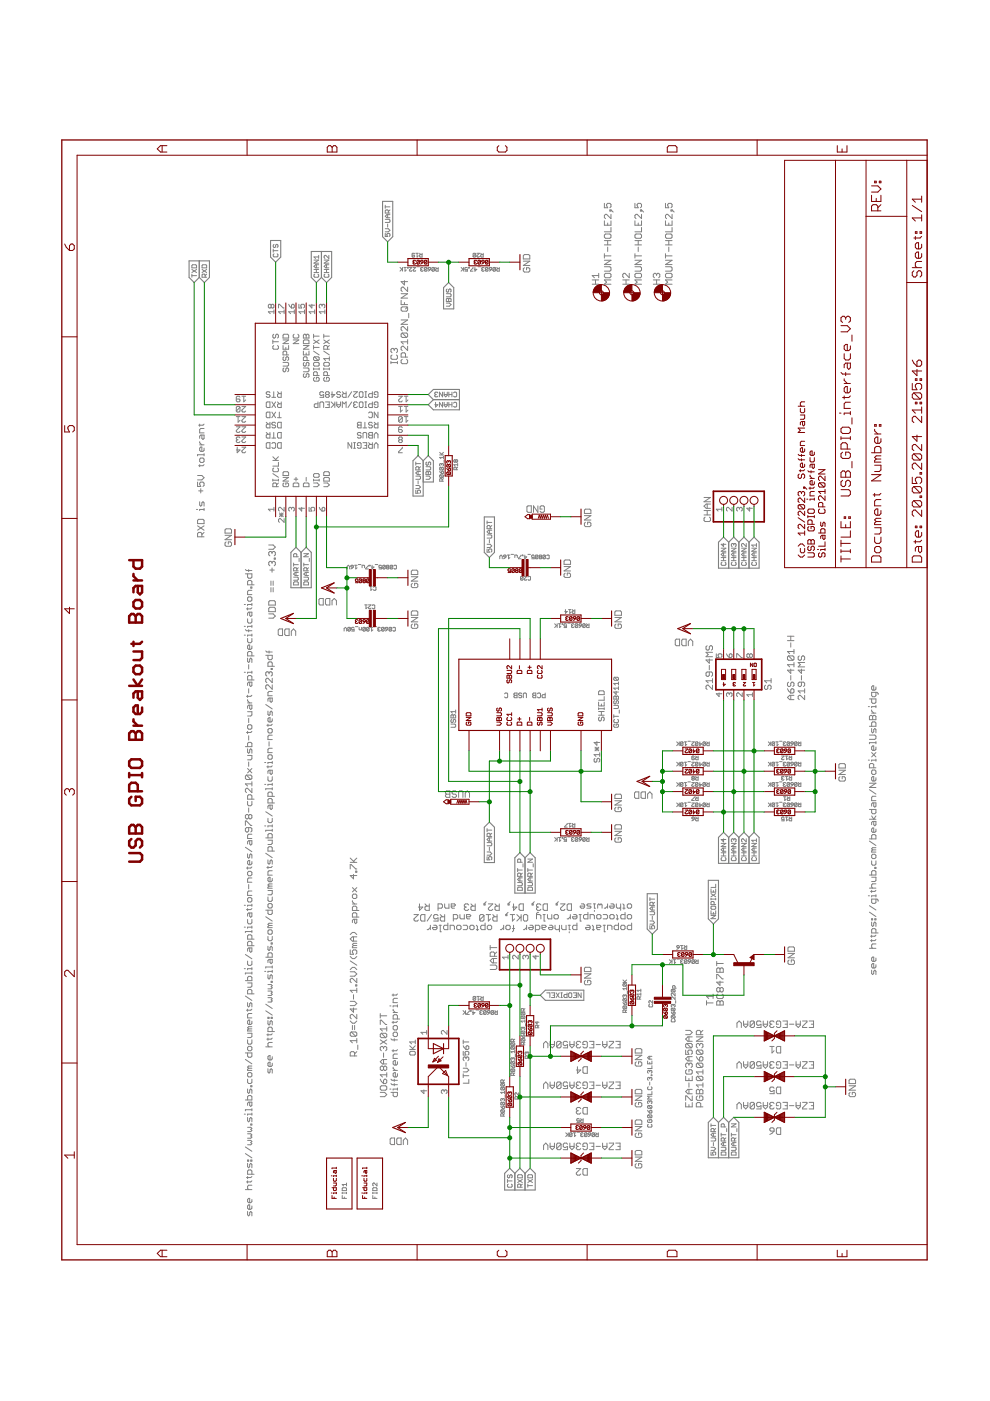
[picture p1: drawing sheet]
<svg xmlns="http://www.w3.org/2000/svg" width="210mm" height="297mm" viewBox="0 0 210 297" stroke-linecap="round" stroke-linejoin="round" font-family="sans-serif">
<g fill="none" stroke="#808080" stroke-width=".21">
<path d="M40.7 58.4h1M40.7 58.1v.7M40.7 57.1l1 .7M40.8 56.1h.7l.2 .2v.5h-1v-.5zM41.7 57.1l-1 .7M42.8 57.1l1 .7M43 56.1h.7l.1 .2v.5h-1v-.5zM43.5 58.8v-.5l-.2-.2h-.3l-.2 .2v.5h1M43.8 58.1l-.3 .3M43.8 57.1l-1 .7M57.9 52.8v.7M57.9 53.1h1"/>
<path d="M58.1 51.8l-.2 .5 .4 .2 .1-.5 .4-.2 .1 .2-.1 .5M58.1 53.8l-.2 .2 .2 .5h.7l.1-.2-.1-.5M66.6 57.8h1M66.6 57.1h1M66.6 55.1h1l-1 .7h1M66.7 58.1l-.1 .2 .1 .5h.7l.2-.2-.2-.5M67.1 56.1v.7M67.1 57.1v.7M67.6 56.1h-.7l-.3 .4 .3 .3h.7M67.6 54.5h-1l.3 .3M67.6 54.1v.7M68.7 57.8h1"/>
<path d="M68.7 57.1h1M68.7 55.1h1l-1 .7h1M68.9 58.1l-.2 .2 .2 .5h.7l.1-.2-.1-.5M69.2 56.1v.7M69.2 57.1v.7M69.7 56.1h-.6l-.4 .4 .4 .3h.6M69.7 54.1v.7l-.8-.7-.2 .2 .2 .5M81.7 49.5v.6h.5l-.2-.4 .5-.2 .2 .2-.2 .4M81.7 43.5v.7M81.7 48.5h.6l.4 .3-.4 .3h-.6M81.7 46.5h.8l.2 .2v.3l-.2 .2h-.8M81.7 43.9h1"/>
<path d="M82.2 45.5v.7M82.2 47.5v.7M82.3 45.2v-.5l-.1-.2h-.3l-.2 .2v.5h1M82.7 45.5h-.7l-.3 .3 .3 .4h.7M82.7 44.5l-.4 .4M84.8 56.7l.4 .4M85.3 56.7v.8M85.3 57l-.5 .5M85.6 56.7h.5M85.7 59.5v.9l-.7-.7h1.4M85.9 56.7v.8l.2-.3M86.4 56.7l.2 .1z"/>
<path d="M86.8 56.7h.5l-.5 .5 .1 .3 .4-.1M87.6 56.7h.5l-.5 .5 .1 .3 .4-.1M87.9 53.8l-.1-.1-.4 .1v.6l.4 .1 .1-.1-.1-.3h-.4M88.2 53.7h.5M88.4 56.6h.5M88.4 53.7v.8l.3-.3M89 53.7l.2 .3M89.3 57.1l-.1 .1 .1 .3 .4-.1M89.3 57.1h.2M89.5 53.7v.8h-.4l-.1-.4 .5-.1M89.7 56.8l-.4-.1-.1 .1 .1 .3M90.5 56.8v.6l-.1 .1-.4-.1"/>
<path d="M90.5 56.8l-.1-.1-.4 .1v.6M90.5 56.8l-.5 .6M90.8 56.8l.4-.1 .1 .4h-.4zM91.3 57.1l-.5 .4M92.1 56.8v.6l-.1 .1-.4-.1M92.1 56.8l-.1-.1-.4 .1v.6M92.1 56.8l-.5 .6M92.4 56.7l.2 .3M92.9 56.7v.8l-.5-.1 .1-.4h.4M97.8 56.7l.4 .4M98.3 56.7v.8M98.3 57l-.5 .5"/>
<path d="M99.1 56.8l-.1-.1-.4 .1 .1 .4 .4-.1v.4h-.5M99.4 56.7l.1 .1zM100.3 56.7l-.5 .7v.1h.5M100.7 56.7v.8l.4-.4h-.6M100.9 53.8l-.2-.1-.4 .1v.6M100.9 53.8v.6l-.2 .1-.4-.1M100.9 53.8l-.6 .6M101.1 53.7h.5l-.5 .7 .1 .1 .4-.1M101.3 56.6h.6M101.9 53.7l.3 .3M102.3 57.1l-.1 .1 .1 .3 .4-.1M102.3 57.1h.1"/>
<path d="M102.4 53.7v.8h-.4l-.1-.4 .5-.1M102.7 56.8l-.4-.1-.1 .1 .1 .3M103.5 56.8l-.2 .7-.4-.1M103.5 56.8l-.4-.1-.2 .7M103.5 56.8l-.6 .6M103.9 56.7h.2l.2 .4h-.4l-.2-.1zM104.3 57.1l-.6 .4M105.1 56.8l-.2 .7-.4-.1M105.1 56.8l-.2-.1-.4 .1v.6M105.1 56.8l-.6 .6M105.3 56.7l.3 .3M105.9 56.7v.8h-.4l-.2-.4 .2-.1h.4"/>
<path d="M111 55.4h1.3l-1.3 .9h1.3M111.2 56.8l-.2 .2v.4l.2 .3h.9l.2-.3v-.4l-.2-.2h-.5v.4M111.2 54h.9l.2 .2v.7h-1.3v-.7zM125.6 59.4h1.3M126.3 59.4v.9M126.9 58.4h-1.3l.4 .5M126.9 58v.9M128.1 56.6h1.2l.2 .2v.5l-.2 .2h-1.2M128.1 43.1v.9h.7l-.2-.4 .2-.5h.5l.2 .2v.5l-.2 .2M128.1 46.8v1h1.4v-1M128.1 53.8v.9M128.1 55.2h1.4l-1.4 .9h1.4"/>
<path d="M128.1 54.3h1.4M128.1 51.9h1.4M128.1 51h1.4M128.4 49.6h.9l.2 .2v.5l-.2 .2h-.9l-.3-.2v-.5zM128.4 58h.9l.2 .2v.5l-.2 .2h-.9l-.3-.2v-.5zM128.8 47.3v.5M128.8 51v.9M128.8 52.4v.9M129.3 44.5h.2v.2h-.2zM129.5 59.4h-1.4l.5 .4-.5 .5h1.4M129.5 45.4v1l-.9-1-.5 .3v.4l.3 .3M129.5 48.2v.9h-1.4"/>
<path d="M129.5 44.5l.5 .5M132 59.4h1.4M132.7 59.4v.9M133.4 58v.9l-.9-.9-.5 .2v.5l.3 .2M134.6 56.6h1.2l.2 .2v.5l-.2 .2h-1.2M134.6 58.2l.3-.2h.9l.2 .2v.5l-.2 .2h-.9l-.3-.2zM134.6 49.8l.3-.2h.9l.2 .2v.5l-.2 .2h-.9l-.3-.2zM134.6 55.2h1.4l-1.4 .9h1.4M134.6 54.3h1.4M134.6 51.9h1.4M134.6 51h1.4M134.6 43.1v.9h.7l-.2-.4 .2-.5h.5l.2 .2v.5l-.2 .2"/>
<path d="M134.6 46.8v1h1.4v-1M134.6 53.8v.9M135.3 47.3v.5M135.3 51v.9M135.3 52.4v.9M135.8 44.5h.2v.2h-.2zM136 59.4h-1.4l.5 .4-.5 .5h1.4M136 48.2v.9h-1.4M136 45.4v1l-.9-1-.5 .3v.4l.3 .3M136 44.5l.5 .5M138.5 59.4h1.4M139.2 58.2l-.2-.2-.5 .2v.5l.2 .2"/>
<path d="M139.2 58.2l.2-.2 .5 .2v.5l-.2 .2M139.2 58.2v.2M139.2 59.4v.9M141.1 56.6h1.2l.2 .2v.5l-.2 .2h-1.2M141.1 43.1v.9h.7l-.2-.4 .2-.5h.5l.2 .2v.5l-.2 .2M141.1 55.2h1.4l-1.4 .9h1.4M141.1 54.3h1.4M141.1 51.9h1.4M141.1 51h1.4M141.1 46.8v1h1.4v-1M141.1 53.8v.9M141.3 58h1l.2 .2v.5l-.2 .2h-1l-.2-.2v-.5z"/>
<path d="M141.3 49.6h1l.2 .2v.5l-.2 .2h-1l-.2-.2v-.5zM141.8 47.3v.5M141.8 51v.9M141.8 52.4v.9M142.3 44.5h.2v.2h-.2zM142.5 59.4h-1.4l.5 .4-.5 .5h1.4M142.5 45.4v1l-.9-1-.5 .3v.4l.2 .3M142.5 48.2v.9h-1.4M142.5 44.5l.4 .5M57.5 64.7v.4M57.5 64.7l.2-.2 .4 .2v.4l-.2 .2-.4-.2M57.5 64.7l-.2-.2-.4 .2v.4l.2 .2 .4-.2"/>
<path d="M57.8 72.5h1.2M57.8 72.1v.8M58 73.3l-.2 .1v.5l.2 .1h.8l.2-.1v-.5l-.2-.1M58 70.9l-.2 .2v.4l.2 .2 .4-.2v-.4l.2-.2 .4 .2v.4l-.2 .2M58.1 66.1h-1.2l.4 .4M58.1 65.7v.8M59.1 65.3v-.8l1.1 .8M60 73.3v.7h1.2v-.7M60 76.8h1l.2 .2v.4l-.2 .2h-1M60 72.1h1.2l-1.2 .8h1.2M60.2 70.9h.8l.2 .2v.6h-1.2v-.6zM60.2 75.6l-.2 .2v.4l.2 .2 .4-.2v-.4l.2-.2 .4 .2v.4l-.2 .2"/>
<path d="M60.2 78l-.2 .2v.4l.2 .2 .4-.2v-.4l.2-.2 .4 .2v.4l-.2 .2M60.2 65.7v.8M60.2 66.1h-1.1l.4 .4M60.6 73.7v.3M60.8 75.2v-.5l-.2-.3h-.4l-.2 .3v.5h1.2M61.2 64.5l.6 .8M61.8 64.7l.4-.2 .2 .2v.4l-.2 .2h-.4zM62.2 72.1h1.2l-1.2 .8h1.2M62.4 70.9l-.2 .2v.4l.2 .2h.7l.3-.2v-.4l-.3-.2M62.4 66.1h-1.2l.4 .4M62.4 65.7v.8M63.4 64.5v.8h.6l-.2-.4 .2-.4h.4l.2 .2v.4l-.2 .2"/>
<path d="M64.3 72.3l.2-.2h.8l.2 .2v.6h-1.2zM64.3 74.4v.8h1.2v-.8M64.3 78h1l.2 .2v.4l-.2 .2h-1M64.3 73.3h1.2l-1.2 .7h1.2M64.5 70.9l.4 .2 .4-.2 .2 .2v.6h-1.2v-.6zM64.5 76.8l-.2 .2v.4l.2 .2 .4-.2v-.4l.2-.2 .4 .2v.4l-.2 .2M64.5 79.2l-.2 .2v.4l.2 .2 .4-.2v-.4l.2-.2 .4 .2v.4l-.2 .2M64.6 66.1h-1.2l.4 .4M64.6 65.7v.8M64.9 71.1v.6M64.9 74.8v.4M65.1 76.4v-.6l-.2-.2h-.4l-.2 .2v.6h1.2"/>
<path d="M66.1 64.5v.8l-.6-.6h1.2M66.5 77l.2-.2h.8l.2 .2v.4l-.2 .2h-.8l-.2-.2zM66.5 70.9v.8M66.5 73.3v.7M66.5 78v.4M66.5 78.2h1.2M66.5 71.3h1.2M66.5 74.4l1.2 .8M66.5 73.7h1.2M66.5 72.1l1.2 .8M66.7 75.6h.8l.2 .2v.4l-.2 .2M66.7 75.6l-.2 .2v.4l.2 .2h.8"/>
<path d="M66.7 75.6l.8 .8M66.7 65.7v.8M66.7 66.1h-1.2l.4 .4M67.3 79.6v-.6l-.2-.2h-.4l-.2 .2v.6h1.2M67.7 78v.4M67.7 72.1l-1.2 .8M68.3 64.7l-.2-.2-.4 .2v.4l.2 .2M68.3 64.7l.2-.2 .4 .2v.4l-.2 .2M68.3 64.7v.2M68.6 77l.2-.2h.8l.2 .2v.4l-.2 .2h-.8l-.2-.2zM68.6 70.9v.8M68.6 78v.4"/>
<path d="M68.6 78.2h1.2M68.6 74.4l1.2 .8M68.6 72.1l1.2 .8M68.6 71.3h1.2M68.9 65.7v.8M68.9 66.1h-1.2l.4 .4M69.4 74v-.6l-.2-.1h-.4l-.2 .1v.6h1.2M69.4 79.6v-.6l-.2-.2h-.4l-.2 .2v.6h1.2M69.8 75.6v.8M69.8 78v.4M69.8 76h-1.2l.4 .4M69.8 73.3l-.4 .4"/>
<path d="M69.8 72.1l-1.2 .8M82.9 76.9h1.4M82.9 76.6v.5M83.1 75.3l-.2 .2v.4l.2 .3h1l.2-.3v-.4l-.2-.2M83.6 74.1l.2-.2h.3l.2 .2v.4l-.2 .3M83.6 74.1v.2M83.6 74.1l-.2-.2-.5 .2v.4l.2 .3M84.3 76.6v.5M85 63.7v.9h1.4M85 65.3l.3-.2h.9l.2 .2v.4l-.2 .3h-.9l-.3-.3zM85 67.8h1.4l-1.4 1h1.4M85 62.3h1.4l-1.4 .9h1.4"/>
<path d="M85.3 76.2l-.3 .2v.5l.3 .2h.9l.2-.2v-.5l-.2-.2M85.3 70.6l-.3 .2v.5l.3 .2h.9M85.3 70.6h.9l.2 .2v.5l-.2 .2M85.3 70.6l.9 .9M85.7 64.1v.5M86 75.7v-.7l-.3-.2h-.4l-.3 .2v.7h1.4M86.4 60.9v.9l-.9-.9-.5 .2v.5l.3 .2M86.4 69.2v.9l-.9-.9-.5 .3v.4l.3 .2M86.4 73.4v.9l-.9-.9-.5 .2v.5l.3 .2M86.4 72v.9M86.4 72.5h-1.4l.5 .4M86.4 65.1l-.4 .4"/>
<path d="M86.7 66.4v1M94.6 62.3h.9l.1 .1-.1 .5h-.9M94.6 63.4l.2-.1 .3 .1 .4-.1 .1 .1v.5h-1zM94.6 64.3h.7l.3 .3-.3 .3h-.7M94.8 61.3l-.2 .1 .2 .5 .3-.1 .2-.5 .3 .1-.1 .5M95.1 63.4v.5M125.6 60.3h1.3M132 60.3h1.4M138.5 60.3h1.4M42.3 97.3l.3-.2h.4l.3 .2v.5l-.3 .2h-.4l-.3-.2zM42.3 89.9v.5M42.3 93.6v.3l.5 .4"/>
<path d="M42.3 98.5v.5M42.3 94.3h1M42.8 92.2v.7l.2 .3 .3-.3v-.7h-.7l-.3 .3v.4M43.3 96.4h-1.4v.2M43.3 95v.5l-.3 .2h-.4l-.3-.2v-.5l.5-.2v.9M43.3 96.2v.4M43.3 90.8h-.7l-.3 .3v.7h1M43.3 98.5l-.3 .2h-.9M43.3 89.9l-.3 .2h-.9M50.1 90.5h.8l-.8 .8 .2 .4h.4l.2-.2M50.1 88.3h.8M50.3 93.2l-.2 .2 .2 .4h.4l.2-.2"/>
<path d="M50.3 93.2h.2M50.3 94.8v1.2l.6-.6h-.8M50.5 88.3v1.2l.4-.4M50.9 92.8l-.2-.2h-.4l-.2 .2 .2 .4M50.9 86.4v.7l-.2 .3h-.4l-.2-.3M50.9 86.4l-.2-.2h-.4l-.2 .2v.7M50.9 84.2l-.2-.2h-.4l-.2 .2v.8l.2 .2h.4l.2-.4-.2-.2h-.6M50.9 86.4l-.8 .7M51.3 94.8h.8l-.8 .8 .2 .4h.4l.2-.2M51.3 92.6h.8l-.8 .8 .2 .4h.4l.2-.2M51.3 88.3h.8l-.8 .8 .2 .4h.4l.2-.2M51.3 90.5h.8l-.8 .8 .2 .4h.4l.2-.2"/>
<path d="M51.3 86.2h.8l-.8 .8 .2 .4h.4l.2-.3M51.3 84h.8M51.7 84v1.2l.4-.4M56.5 87.6l.1-.2h.6v1.2h-.6l-.1-.2zM56.5 94l.1-.1h.6v1.1h-.6l-.1-.2zM56.5 89.5l.4 .4M56.5 91.7l.4 .4M56.6 85.2h.6v1.2h-.6l-.1-.2v-.8zM57.2 83.2l-.2-.1h-.4l-.1 .1 .1 .5h.4l.2 .1v.3l-.2 .1h-.4l-.1-.1M57.2 89.5v1.2h-.6l-.1-.2v-.4l.1-.2h.6M57.2 91.7v1.2h-.6l-.1-.2v-.4l.1-.2h.6M57.6 94l.2-.1h.4l.2 .1v.8l-.2 .2h-.4l-.2-.2"/>
<path d="M57.6 92.9h.8M57.6 84.2h.8M57.6 85.2l.8 1.2M57.6 87.4l.8 1.2M57.8 97.6h1.2M57.8 96.8l.8 .8M58 99.2l-.2 .2v.4l.2 .2h.8l.2-.2v-.4l-.2-.2M58 83.1v1.1M58 91.7v1.2M58.4 89.7l-.2-.2h-.4l-.2 .2 .2 .4h.4l.2 .2-.2 .4h-.4l-.2-.2M58.4 85.2l-.8 1.2M58.4 87.4l-.8 1.2"/>
<path d="M58.8 94l.2-.1h.6v1.1h-.6l-.2-.2zM58.8 89.7l.2-.2h.6v1.2h-.6l-.2-.2zM58.8 91.9l.2-.2h.6v1.2h-.6l-.2-.2zM58.8 88.6h.8M58.8 83.1l.4 .4M58.8 85.2l.4 .4M59 98v.8h-1.2M59 96.8l-.6 .6M59.2 87.4v1.2M59.6 85.2v1.2h-.6l-.2-.2v-.4l.2-.2h.6M59.6 83.1v1.1h-.6l-.2-.1v-.4l.2-.2h.6M66.7 80l-.2 .2v.4l.2 .2h.8l.2-.2v-.4l-.2-.2h-.4v.4"/>
<path d="M67.4 85.2v1.2h-.6l-.2-.2v-.4l.2-.2h.6M67.8 86.4v-1l.2-.2h.4l.2 .2v1M68.6 83.2l-.2-.1h-.4l-.2 .1v.5l.2 .1 .6-.1v.5h-.8M68.8 80l-.2 .2v.4l.2 .2h.8l.2-.2v-.4l-.2-.2h-.4v.4M69 85.2h.8v1.2h-.8M69.2 83.7l-.2-.2 .2-.4h.4l.2 .1-.2 .5M69.2 83.7l-.2 .1 .2 .4h.4l.2-.1-.2-.4M69.2 83.7h.4M69.4 85.8h.4M70.2 85.2l.6 .6M70.4 83.1v1.1l.6-.5h-.8M71 85.2v1.2"/>
<path d="M71 85.6l-.8 .8M71.4 85.8h.8M71.4 85.2v.8l.4 .4 .4-.4v-.8M72.2 83.2l-.2-.1h-.4l-.2 .1 .2 .5h.4l.2 .1-.2 .4h-.4l-.2-.1M72.6 86.4v-1.2l.4 .4 .4-.4v1.2M72.6 83.1l.4 .4M73.4 83.1v1.1h-.6l-.2-.1v-.4l.2-.2h.6M74.6 93.9v1.1l-.8-1.1v1.1M74.6 85.2l-.8 1.2M74.6 83.1l-.8 1.1M75 83.1h.8l-.8 .7v.3l.2 .1h.4l.2-.1M75 95h.4"/>
<path d="M75 93.9h.4M75.2 93.9v1.1M75.2 85.8l-.2 .2 .2 .4h.4l.2-.2M75.2 85.8h.2M75.8 85.4l-.2-.2h-.4l-.2 .2 .2 .4M75.8 89.7l.2-.2h.6v1.2h-.6l-.2-.2 .2-.4zM76 90.1h.6M76.2 94.4h-.4v-.4l.2-.1h.4l.2 .1v.8l-.2 .2h-.4l-.2-.2M76.2 83.2l.2-.1h.4l.2 .1v.9l-.2 .1h-.4l-.2-.1zM76.2 85.4l.2-.2h.4l.2 .2v.8l-.2 .2h-.4l-.2-.2zM76.6 91.9l-.2-.2h-.4l-.2 .2 .2 .4h.4l.2 .2v.2l-.2 .2h-.4l-.2-.2M77 92.9v-1l.2-.2h.4l.1 .2v1"/>
<path d="M77 93.9h.7v1.1h-.7M77 90.7h.7M77.4 94.4h.3M77.4 89.5v1.2M77.4 86.4h.3M77.4 85.2h.3M77.4 84.2h.3M77.4 83.1h.3M77.6 83.1v1.1M77.6 85.2v1.2M78.1 91.9l.3-.2h.6v1.2h-.6l-.3-.2 .3-.4zM78.1 87.6l.3-.2h.3l.3 .2v.8l-.3 .2h-.3l-.3-.2"/>
<path d="M78.1 93.9l.4 .3M78.4 92.3h.6M79 83.1v1.1h-.6l-.3-.1v-.4l.3-.2h.6M79 85.2v1.2h-.6l-.3-.2v-.4l.3-.2h.6M79 89.7l-.3-.2h-.3l-.3 .2 .3 .4h.3l.3 .2-.3 .4h-.3l-.3-.2M79 93.9v1.1h-.6l-.3-.2v-.4l.3-.2h.6M79.4 92.9v-.8l.3-.4 .4 .4v.8M79.4 95v-.8l.3-.3 .4 .3v.8M79.4 89.5l.3 .4M79.7 85.8h-.3v-.4l.1-.2h.4l.2 .2v.8l-.2 .2h-.4l-.1-.2M79.7 83.7h-.3v-.5l.1-.1h.4l.2 .1v.9l-.2 .1h-.4l-.1-.1M80.1 87.4v1.2l-.7-1.2v1.2"/>
<path d="M80.1 89.5v1.2h-.6l-.1-.2v-.4l.1-.2h.6M84.5 84h.8l-.8 .8 .2 .4h.4l.2-.2M84.5 86.2h.8M84.7 93.2l-.2-.2 .2-.4h.4l.2 .2-.2 .4M84.7 93.2l-.2 .2 .2 .4h.4l.2-.2-.2-.4M84.7 93.2h.4M84.9 86.2v1.2l.4-.4M85.3 88.5l-.2-.2h-.4l-.2 .2v.8M85.3 88.5l-.8 .8M85.3 94.8v.2l-.8 .8v.2h.8M85.3 90.7l-.2-.2h-.4l-.2 .2v.8l.2 .2h.4l.2-.2-.2-.4h-.6M85.3 88.5v.8l-.2 .2h-.4l-.2-.2"/>
<path d="M85.7 88.3h.8M85.7 86.2h.8M85.7 84h.8M86.1 88.3v1.2l.4-.4M86.1 84v1.2l.4-.4M86.1 86.2v1.2l.4-.4M88.2 98.3h1M88.2 98v.6M88.6 99.9v.7M88.8 99.6v-.5l-.5-.1-.1 .1v.5h1M89.2 99.9h-.7l-.3 .4 .3 .3h.7M89.2 99l-.4 .3"/>
<path d="M90.3 99h.8l.2 .1v.4l-.2 .1h-.8M90.5 98l-.2 .1v.4l.4 .1 .1-.5 .3-.1 .2 .1v.4l-.2 .1M92.4 83.7l-.2 .1 .2 .3 .4-.1M92.4 85.3v1l.4-.5h-.6M92.4 83.7h.1M92.8 83.3l-.4-.2-.2 .2 .2 .4M93.2 99.9l.4 .5M93.2 96.5h.8M93.2 95.9l.5 .6M93.3 99.1h.6l.1 .1-.1 .4M93.3 99.1l-.1 .1 .1 .4h.6M93.3 99.1l.6 .5"/>
<path d="M93.6 98.4l.1-.1 .3 .1-.1 .4M93.6 98.4l-.1-.1-.3 .1 .1 .4M93.6 98.4v.2M93.7 99.9l.3 .1-.1 .4h-.3zM93.8 83.1v1l-.6-1v1M93.8 85.3v1l-.6-1v1M94 96.7v.5M94 97h-.8l.3 .2M94 95.9l-.4 .4M94.1 97.5v.5M94.2 85.8h.6M94.2 83.7h.6"/>
<path d="M94.2 83.1v.7l.3 .3 .3-.3v-.7M94.2 85.3v.7l.3 .3 .3-.3v-.7M95.2 85.8h.6M95.2 83.7h.6M95.2 83.1v1M95.2 85.3v1M95.8 83.1v1M95.8 85.3v1M96.2 83.3l.1-.2 .5 .2v.7l-.2 .1-.4-.1M96.2 85.5l.1-.2 .5 .2v.6l-.2 .2-.4-.2M96.6 97.6l.2-.1 .2 .1-.1 .4-.3-.1M96.6 97.6l-.1-.1-.3 .1 .2 .4 .2-.1"/>
<path d="M96.6 97.6v.3M96.8 99.6l-.2-.5-.4 .1v.4h.8M97 98.3v.5M97 99.1l-.2 .2M97 98.5h-.8l.3 .3M41.7 108h.2M41.9 102.2v.9h.7l-.3-.4 .3-.5h.4l.3 .2v.5l-.3 .2M41.9 110.3l.2-.2h.9l.3 .2v.7h-1.4zM41.9 111.5l1.4 .9M41.9 100.8h.9l.5 .5-.5 .4h-.9M42.1 104.1h.9M42.3 106.4v.7l.3 .2 .4-.9 .3 .2v.7"/>
<path d="M42.6 103.6v.9M42.8 113.8v-.7l-.2-.2h-.5l-.2 .2v.7h1.4M43.3 112.9l-.5 .4M43.3 111.5l-1.4 .9M43.3 107.8v.4M43.3 108h-1v.2M47.7 112.4l.2-.3h1l.2 .3v.6h-1.4zM47.7 113.5h1.4l-1.4 .9h1.4M47.9 114.9l-.2 .2v.5l.2 .2h1l.2-.2v-.5l-.2-.2h-.5v.5M57 115.5h.9l.5 .5-.5 .5h-.9M57.7 117.2l.2-.3 .5 .3v.4l-.3 .3M57.7 119.3l.2-.3 .5 .3v.4l-.3 .3"/>
<path d="M57.7 117.2l-.3-.3-.4 .3v.4l.2 .3M57.7 119.3l-.3-.3-.4 .3v.4l.2 .3M57.7 117.2v.2M57.7 119.3v.2M57.8 101.6v.4M57.8 101.8h1.2M57.8 100.4l1.2 .8M58.1 108h-1.2l.4 .4M58.1 107.6v.8M58.1 118.3h.3v.3h-.3zM58.6 103.2v-.6l-.2-.2h-.4l-.2 .2v.6h1.2M59 102.4l-.4 .4"/>
<path d="M59 101.6v.4M59.2 108.8l.8 .8M59.2 109.2h.8M59.6 108.8v.8M60 101.2h1.2l-1.2 .8h1.2M60 108.8l-.8 .8M60.2 100h.8l.2 .2v.6h-1.2v-.6zM60.2 102.4l-.2 .2v.4l.2 .2h.8l.2-.2v-.4l-.2-.2h-.4v.4M60.2 107.6v.8l-.7-.8-.4 .2v.4l.1 .2M60.2 110v.7l-.7-.7-.4 .2v.4l.1 .1M61.8 107.8l-.2-.2-.4 .2v.4l.2 .2M61.8 107.8l.2-.2 .4 .2v.4l-.2 .2"/>
<path d="M61.8 107.8v.2M62.2 102.6l.2-.2h.7l.3 .2v.6h-1.2zM62.3 119.4v.6M62.3 119.7h.9M62.4 101.6h.7M62.8 101.2v.8M62.9 118v-.4l-.1-.2h-.4l-.1 .2v.4h.9M63.4 118.4v.6M64 107.6v.8l-.6-.6h1.2M64.3 102.6l.2-.2h.8l.2 .2v.6h-1.2zM64.4 117.4h1l-1 .6h1M64.4 119.7h1"/>
<path d="M64.4 119.4v.6M64.9 101.2v.8M65.5 107.6v.8h.6l-.2-.4 .2-.4h.4l.2 .2v.4l-.2 .2M65.6 118.4v.6M66.5 102.4h.8l.4 .4-.4 .4h-.8M66.5 101.8h1.2M66.5 101.6v.4M66.7 100.4h.8l.2 .2v.4l-.2 .2h-.8l-.2-.2v-.4zM67.7 101.6v.4M67.7 107.6l.6 .8M68.3 107.8l.4-.2 .2 .2v.4l-.2 .2h-.4zM68.6 102.4h.8l.4 .4-.4 .4h-.8"/>
<path d="M68.8 100h.8l.2 .2v.6h-1.2v-.6zM68.8 101.2h.8l.2 .2v.6h-1.2v-.6zM74.4 120l.4-.2 .1 .4h-.4zM75.2 119.8h.5M75.4 119.8v.8l.3-.2M76 119.7h.5M78.1 119.8l-.5 .7v.1h.5M78.4 119.8l.1 .2zM78.9 119.8v.8l.4-.4h-.5M79.5 119.7h.6M80.9 120l-.1-.2-.5 .2 .2 .4 .4-.2v.4h-.6M81.7 120v.5l-.2 .1-.3-.1"/>
<path d="M81.7 120l-.4-.2-.1 .7M81.7 120l-.5 .5M83.3 120l-.4-.2-.2 .7M83.3 120v.5l-.2 .1-.4-.1M83.3 120l-.6 .5M83.5 120l.2-.2 .4 .2v.5l-.2 .1-.4-.1M88.2 100.9h.8l.2 .2v.4l-.2 .1h-.8M88.2 103.9v.7h.4l-.1-.3 .1-.4h.4l.2 .2v.3l-.2 .2M88.2 102.9h.6l.4 .4-.4 .3h-.6M88.6 101.9v.7M90.3 100.1l.2-.2 .3 .2 .3-.2 .2 .2v.5h-1zM90.3 100.9h.7l.3 .4-.3 .3h-.7"/>
<path d="M90.8 100.1v.5M93.3 100.7h.6l.1 .1-.1 .4M93.3 100.7l-.1 .1 .1 .4h.6M93.3 100.7l.6 .5M93.7 102v-.4l-.4-.1-.1 .5h.8M94 101.5l-.3 .2M103.3 113.4h.8l.2 .2v.3l-.2 .2h-.8M103.3 116.4v.7h.5l-.2-.4 .2-.3h.3l.2 .2v.3l-.2 .2M103.3 115.4h.6l.4 .3-.4 .4h-.6M103.3 110.4v.7M103.3 110.8h1M103.8 112.4v.7"/>
<path d="M103.8 114.4v.7M103.9 112.1v-.5l-.5-.2-.1 .2v.5h1M104.3 111.4l-.4 .4M104.3 112.4h-.7l-.3 .4 .3 .3h.7M106 118.5v-.6l.2-.2 .3 .2v.6M106.8 117.8l.4-.1 .1 .4h-.4zM107.3 118.1l-.5 .4M107.5 117.7h.6M107.8 117.7v.8l.3-.3M108.4 117.5h.5M109.2 118.2v-.5l.5 .1v.4M110.5 117.7l-.6 .6v.2h.6"/>
<path d="M110.7 117.7l.2 .1zM111.3 117.7v.8l.4-.4h-.6M111.7 107.5l.3-.2h.6v1.3h-.6l-.3-.2zM111.9 117.5h.6M113.3 117.8l-.2-.1-.4 .1 .2 .4 .4-.1v.4h-.6M114 117.8l-.5 .5M114 117.8l-.4-.1-.1 .6M114 117.8v.5l-.1 .2-.4-.2M114 107.3v1.3l-.9-1.3v1.3M114.4 118.1l-.1 .1 .1 .3 .5-.2-.2-.2M114.4 118.1l-.1-.2 .1-.2 .5 .1-.2 .3M114.4 118.1h.3"/>
<path d="M115 107.9h-.5v-.4l.2-.2h.5l.2 .2v.9l-.2 .2h-.5l-.2-.2M115.6 117.8l-.4-.1-.1 .6M115.6 117.8v.5l-.1 .2-.4-.2M115.6 117.8l-.5 .5M115.9 117.8l.1-.1 .4 .1v.5l-.1 .2-.4-.2M119.8 118.7h.9l.3 .3v.7h-1.4v-.7zM123.9 109.3h1.4l-1.4 1h1.4M124.1 107.9h1l.2 .3v.7h-1.4v-.7zM124.1 110.7l-.2 .3v.4l.2 .3h1l.2-.3v-.4l-.2-.3h-.5v.5M149.3 109.2h1.3M149.3 108.2h1.3M149.3 105.5h1.3l-1.3 .9h1.3"/>
<path d="M149.5 109.6l-.2 .3v.4l.2 .3h.9l.2-.3v-.4l-.2-.3M149.9 106.9v.9M149.9 108.2v1M150.6 106.9h-.9l-.4 .4 .4 .5h.9M152.9 118.2h1M152.9 118.9h1M152.9 116.2h1l-1 .7h1M153.1 108h-1.2l.4 .4M153.1 107.6v.8M153.1 119.2l-.2 .2 .2 .5h.6l.2-.2-.2-.5M153.4 115.2v.7l-.5-.5h1M153.4 117.2v.7"/>
<path d="M153.4 118.2v.7M153.9 117.2h-.7l-.3 .4 .3 .3h.7M155.1 118.2h1M155.1 118.9h1M155.1 116.2h1l-1 .7h1M155.2 107.6v.8l-.8-.8-.4 .2v.4l.2 .2M155.2 119.2l-.1 .2 .1 .5h.7l.2-.2-.2-.5M155.6 115.4l.1-.2 .4 .2v.3l-.2 .2M155.6 115.4l-.2-.2-.3 .2v.3l.1 .2M155.6 115.4v.2M155.6 117.2v.7M155.6 118.2v.7"/>
<path d="M156.1 117.2h-.7l-.3 .4 .3 .3h.7M156.8 107.8l-.2-.2-.4 .2v.4l.2 .2M156.8 107.8l.2-.2 .4 .2v.4l-.2 .2M156.8 107.8v.2M157.2 118.2h1M157.2 118.9h1M157.2 116.2h1l-1 .7h1M157.4 119.2l-.2 .2 .2 .5h.7l.1-.2-.1-.5M157.7 117.2v.7M157.7 118.2v.7M158.2 117.2h-.6l-.4 .4 .4 .3h.6M158.2 115.2v.7l-.6-.7-.4 .2v.3l.2 .2"/>
<path d="M158.9 107.6v.8l-.6-.6h1.2M159.4 118.2h1M159.4 118.9h1M159.4 116.2h1l-1 .7h1M159.6 119.2l-.2 .2 .2 .5h.6l.2-.2-.2-.5M159.9 117.2v.7M159.9 118.2v.7M160.4 115.6h-1l.3 .3M160.4 115.2v.7M160.4 117.2h-.7l-.3 .4 .3 .3h.7M51.8 134.7h.2M51.8 132.8h.2"/>
<path d="M51.8 128.2h.2M52 121.7h1.4v.7l-.2 .2h-.5l-.2-.2v-.7M52 133.5l.3 .2h1.1M52 120.8l.3 .2h1.1M52.5 126.8l.2-.2h.5l.2 .2v.4l-.2 .3h-.5l-.2-.3zM52.5 131.2v.7l.2 .2h.5l.2-.2v-.7M52.5 135.4v.6l.2 .3h.5l.2-.3v-.6M52.5 139.5v.7l.2 .3 .2-.3v-.4l.3-.3 .2 .3v.7M52.5 128.9v.4M52.7 120.8v.4M52.7 133.5v.5M52.9 129.8v.7l.3 .2 .2-.2v-.7h-.7l-.2 .2v.5"/>
<path d="M53.2 124.5h.2v.2h-.2zM53.4 139.1v-.7l-.2-.3h-.5l-.2 .3v.7h1.4M53.4 124v-.7l-.2-.2h-.5l-.2 .2v.7h1.4M53.4 127.9v.5M53.4 132.6v.4M53.4 134.4v.5M53.4 137v.4l-.2 .3h-.5l-.2-.3v-.4l.4-.2v.9M53.4 125.2h-.7l-.2 .2v.7h.9M53.4 128.2h-.9v.2M53.4 132.8h-.9v.2M53.4 134.7h-.9v.2M53.4 128.9l-.2 .2h-.9"/>
<path d="M56.3 138.9h1.4v.7l-.2 .3h-.5l-.2-.3v-.7M56.3 138l.3 .2h1.1M57 130.2h.9l.5 .4-.5 .5h-.9M57 129l.2-.2h.9l.3 .2v.7h-1.4zM57 127.6l.2-.2h.9l.3 .2v.7h-1.4zM57 138v.5M57.2 120.9h.9M57.4 123.2v.9M57.4 124.6v.9M57.7 120.4v.9M57.9 123.2v.9M57.9 124.6v.9"/>
<path d="M59 133.6l.2-.3h.7v1.4h-.7l-.2-.2zM60.4 133.6l.2-.3h.7v1.4h-.7l-.2-.2zM61.8 134.7v-.9l.4-.5 .5 .5v.9M62.3 122.4h.8l.1 .1-.1 .5h-.8M62.3 123.5l.1-.1h.7l.1 .1v.5h-.9zM62.8 121.4v.6M62.9 121v-.5l-.1-.1h-.4l-.1 .1v.5h.9M63.2 121.4h-.6l-.3 .3 .3 .3h.6M63.2 120.4l-.3 .3M64.4 123.5l.2-.1h.6l.2 .1v.5h-1zM64.4 122.4h.8l.2 .1-.2 .5h-.8M64.9 121.4v.6"/>
<path d="M65.1 121v-.5l-.2-.1h-.3l-.2 .1v.5h1M65.4 121.4h-.7l-.3 .3 .3 .3h.7M65.4 120.4l-.3 .3M67.6 127.1l.2-.2h.7v1.4h-.7l-.2-.3zM69 127.1l.2-.2h.7v1.4h-.7l-.2-.3zM70.4 128.3v-1l.5-.4 .4 .4v1M73 133.8v-.5l.2-.3 .3 .3v.5M73.6 120.6v-.5l.3-.3 .2 .3v.5M74.3 133.1v.6l-.2 .1-.4-.1M74.3 133.1l-.2-.1-.4 .1v.6M74.3 133.1l-.6 .6M74.9 120.2l-.5 .4"/>
<path d="M75.1 133.1l-.1-.1-.5 .1 .2 .4 .4-.1v.4h-.6M75.4 132.9h.5M76.1 133l.2 .5h.4v-.5M76.8 120.4v-.6h.4l.1 .6M77.3 128.2h.6M77.5 133.1l-.6 .6M77.5 133.1v.6l-.2 .1-.4-.1M77.5 133.1l-.2-.1-.4 .1v.6M77.6 128.2v.9l.3-.3M78.1 128.2h.6l-.6 .6 .2 .3 .4-.2M78.3 133.1v.6l-.2 .1-.4-.1M78.3 133.1l-.2-.1-.4 .1v.6"/>
<path d="M78.3 133.1l-.6 .6M78.4 124.4h.5M78.5 133h.6M78.6 124.4v.8l.3-.3M78.8 133v.8l.3-.3M78.9 128.4l.2-.2 .4 .2v.5l-.2 .2-.4-.2M79.2 124.5l.1-.1 .4 .1v.5l-.1 .2-.4-.2M79.3 132.9h.6M80.2 133.4l-.1 .1 .1 .3 .4-.1M80.2 133.4h.2M80.6 133.1l-.4-.1-.1 .1 .1 .3M81.4 133.1v.6l-.1 .1-.4-.1"/>
<path d="M81.4 133.1l-.1-.1-.4 .1v.6M81.4 133.1l-.5 .6M81.7 133.1l.4-.1 .1 .4h-.4zM82.1 120.2l-.2 .2 .2 .2 .4-.1-.2-.3M82.1 120.2l-.2-.1 .2-.3 .4 .2-.2 .2M82.1 120.2h.2M82.2 133.4l-.5 .4M83 133.1l-.1-.1-.4 .1v.6M83 133.1v.6l-.1 .1-.4-.1M83 133.1l-.5 .6M83.3 133.1l.1-.1 .4 .1v.6l-.1 .1-.4-.1M87.2 130.9h1.4l-1.4 .9h1.4"/>
<path d="M87.2 122.3h1.4l-1.4 .9h1.4M87.4 123.7l-.2 .2v.5l.2 .2h.9l.3-.2v-.5l-.3-.2h-.4v.4M87.4 132.3l-.2 .2v.5l.2 .2h.9l.3-.2v-.5l-.3-.2h-.4v.5M87.4 120.9h.9l.3 .2v.7h-1.4v-.7zM87.4 129.5h.9l.3 .3v.7h-1.4v-.7zM110.9 122.3v.6l-.1 .1-.4-.1M110.9 122.3l-.5 .6M110.9 122.3l-.4-.1-.1 .7M111.1 122.2h.6l-.6 .7 .2 .1 .4-.1M112 122.3l.1-.1 .4 .1v.6l-.1 .1-.4-.1M117.6 132.2l.4 .5M118.1 132.2v.9"/>
<path d="M118.1 132.5l-.5 .6M118.4 132.2h.5M118.7 132.2v.9l.2-.3M119.2 132.2l.1 .2zM119.6 120.1h1.4l-1.4 1h1.4M119.8 121.5l-.2 .3v.4l.2 .2h.9l.3-.2v-.4l-.3-.3h-.4v.5M119.9 129.2v.8l.4-.4h-.6M120.1 132.4l-.1-.2-.4 .2 .1 .4 .4-.1v.4h-.5M120.4 132.1h.5M120.5 129.2h.6M120.8 129.2v.8l.3-.2M121.3 132.7l-.1 .1 .1 .3 .4-.2"/>
<path d="M121.3 132.7h.1M121.3 129.2l.3 .3M121.7 132.4l-.4-.2-.1 .2 .1 .3M121.9 129.2v.8l-.6-.1 .2-.4h.4M122.5 132.4l-.1 .7-.4-.2M122.5 132.4l-.4-.2-.1 .7M122.5 132.4l-.5 .5M122.8 132.4l.4-.2 .1 .5h-.4zM123.3 132.7l-.5 .4M124.1 132.4l-.1 .7-.5-.2M124.1 132.4l-.1-.2-.5 .2v.5M124.1 132.4l-.6 .5"/>
<path d="M124.4 132.2l.2 .3M124.9 132.2v.9h-.4l-.1-.4 .5-.2M130.4 129.8l.2-.3h.9l.3 .3v.7h-1.4zM130.4 130.9h1.4l-1.4 .9h1.4M130.6 132.3l-.2 .2v.5l.2 .2h.9l.3-.2v-.5l-.3-.2h-.4v.5M143.4 135.5h.7v1.4h-.7l-.2-.2v-1zM144.5 135.7l.3-.2h.7v1.4h-.7l-.3-.2zM145.9 136.9v-.9l.5-.5 .5 .5v.9M149.9 136.9l-.2 .2v.5l.5 .2 .2-.2v-.5l.5-.2 .2 .2v.5l-.2 .2M150.4 139.7v.9l-.7-.7h1.4M151.1 138.3h-1.4l.5 .5-.5 .4h1.4M151.9 138.6v.8h.6l-.2-.4 .2-.4h.3l.3 .2v.4l-.3 .2"/>
<path d="M154 138.6l.6 .8M154.6 138.8l.4-.2 .2 .2v.4l-.2 .2h-.4zM156.2 139.4v-.8h.2l.8 .8h.2M158.9 138.8v.4M158.9 138.8l-.2-.2-.4 .2v.4l.2 .2 .4-.2M158.9 138.8l.2-.2 .4 .2v.4l-.2 .2-.4-.2M167 135.8h1.3M167 134.9h1.3M167.2 139.1h.9l.2 .2v.5l-.2 .2M167.2 139.1l-.2 .2v.5l.2 .2h.9M167.2 139.1l.9 .9M167.7 134.9v.9"/>
<path d="M167.7 136.3v.9M168.3 137.7v.9M168.3 138.1h-1.3l.4 .5M169.5 139.1l-.3 .2v.5l.3 .2 .4-.2v-.5l.3-.2 .4 .2v.5l-.2 .2M51.8 142.5h.2M52 158.3h1.4v-.7l-.2-.2h-.5l-.2 .2v.7M52.5 153.9l.2-.2h.5l.2 .2v.5l-.2 .2h-.5l-.2-.2zM52.5 150.9h.9v.7l-.2 .2h-.7M52.5 158.8v.7l.2 .2 .2-.2v-.5l.3-.2 .2 .2v.7M52.5 147.4v.5M52.5 148.3v.3l.4 .4M52.5 155.1v.4"/>
<path d="M52.5 149h.9M52.7 140.9v.9M52.7 146v.9M52.7 152.3v.9M52.7 156v.9M52.9 144.6v.7l.3 .3 .2-.3v-.7h-.7l-.2 .3v.4M52.9 149.5v.7l.3 .2 .2-.2v-.7h-.7l-.2 .2v.5M53.4 147.4l-.2 .2h-.9M53.4 142.3v.5M53.4 144.2v-.7l-.2-.3h-.5l-.2 .3v.7h1.4M53.4 142.5h-.9v.3M53.4 155.1l-.2 .2h-.9"/>
<path d="M56.3 149.4l1.4 .9M56.8 150.8v.7l.2 .2 .3-.2v-.5l.2-.2 .2 .2v.7M56.8 154.7l.2-.2h.5l.2 .2v.5l-.2 .2h-.5l-.2-.2zM56.8 153.5v.5M57 142.6l.3-.2 .4 .2v.5l-.2 .2M57 142.6v.3M57 157.3v.9M57 142.6l-.2-.2-.5 .2v.5l.3 .2M57.3 148v.7l.2 .2 .2-.2v-.7h-.7l-.2 .2v.5M57.5 141.7h.2v.2h-.2zM57.7 141.3v-.7l-.2-.3h-.5l-.2 .3v.7h1.4M57.7 143.8v.9l-.9-.9-.5 .2v.5l.3 .2"/>
<path d="M57.7 145.2v.9l-.9-.9-.5 .2v.5l.3 .2M57.7 152.4v.4l-.2 .3h-.5l-.2-.3v-.4l.5-.2v.9M57.7 146.6h-.7l-.2 .2v.7h.9M57.7 155.9h-.7l-.2 .2v.7h.9M57.7 158.6h-.7l-.2 .3v.7h.9M57.7 153.5l-.2 .3h-.9M95.6 153.5h.8l.2 .2v.3l-.2 .2h-.8M95.6 151.7l.2-.2 .3 .2 .3-.2 .2 .2v.5h-1zM95.8 152.5l-.2 .2v.3l.3 .2 .2-.2v-.3l.3-.2 .2 .2v.3l-.2 .2M96.1 151.7v.5M96.6 150.5v.7M96.6 150.9h-1l.3 .3"/>
<path d="M107 147.1l.1-.2h.4l.1 .2v.7l-.1 .1h-.4l-.1-.1M109 147.1l.1-.2h.5v1h-.5l-.1-.1 .1-.4zM109.1 147.4h.5M110.6 147.1l-.2-.2-.4 .2 .1 .3 .5 .2-.2 .3-.4-.1M111 147.9v-.8l.1-.2 .5 .2v.8M112.9 147.1l.2-.2h.5v1h-.5l-.2-.1 .2-.4zM113.1 147.4h.5M113.9 147.1l.2-.2 .5 .2v.7l-.2 .1-.5-.1M115.6 146.9v1h-.5l-.2-.1v-.4l.2-.1h.5M126.2 158.4l.8 .8M126.2 158.8h.8M126.6 157.2v.8l-.6-.6h1.1"/>
<path d="M126.6 158.4v.8M126.9 148.9v.8h1.2v-.8M126.9 150.9h1.2M126.9 150.1v.4M126.9 151.6h1.2M126.9 150.3h1.2M127 158.4l-.8 .8M127.1 146.5h.8l.2 .2v.6h-1.2v-.6zM127.1 152l-.2 .3v.3l.2 .2 .4-.2v-.3l.2-.3 .4 .3v.3l-.2 .2M127.1 160h-1.1l.4 .4M127.1 159.6v.8M127.5 149.3v.4"/>
<path d="M127.5 150.9v.7M128.1 147.7v.8h-1.2M128.1 150.1v.4M130.1 147.7l.2-.1 .3 .1 .4-.1 .1 .1v.5h-1zM130.1 149.5h.9l.1 .2v.4l-.1 .1h-.9M130.1 151.5v.7M130.1 151.9h1M130.3 152.5l-.2 .2v.3l.2 .2h.7l.1-.2v-.3l-.1-.2M130.3 143.6h.7l.1 .2-.1 .5M130.3 148.5l-.2 .2v.4l.4 .1 .1-.1v-.4l.4-.2 .1 .2v.4l-.1 .1M130.3 153.5l-.2 .2v.3l.2 .2h.7l.1-.2v-.3l-.1-.2h-.4v.4M130.3 143.6l-.2 .5 .2 .2h.7"/>
<path d="M130.3 143.6l.7 .7M130.6 146.6v.6l-.5-.5h1M130.6 147.7v.5M131.1 144.6v.6M131.1 145.6v.6M131.1 145.9h-1l.4 .3M131.1 144.9h-1l.4 .3M131.3 150.5v.7M143.5 157.3l.4 .4M144 157.3v.8M144 157.5l-.5 .6M144.8 157.4l-.1-.1-.4 .1v.5"/>
<path d="M144.8 157.4l-.1 .7-.4-.2M144.8 157.4l-.5 .5M145.1 157.3h.5M145.3 157.3v.8l.3-.3M145.9 157.2h.5M146.7 157.3h.5l-.5 .6 .1 .2 .4-.2M148 157.4l-.2-.1-.4 .1v.5M148 157.4l-.2 .7-.4-.2M148 157.4l-.6 .5M148.4 157.3v.8l.4-.4h-.5M149.6 157.4l-.2-.1-.4 .1v.5M149.6 157.4l-.2 .7-.4-.2"/>
<path d="M149.6 157.4l-.6 .5M149.8 157.3l.3 .2M150.4 157.3v.8h-.4l-.2-.4 .2-.2h.4M150.4 142.5v.7l-.2 .2-.5-.2v-.5l.2-.2h1l.2 .2v.5l-.2 .2M150.4 141.1v.9M151.1 145.3v.9l-.9-.9-.5 .2v.4l.2 .3M151.1 143.9v.9M151.1 144.3h-1.4l.5 .5M152.5 146.9v.8l-.6-.6h1.2M154.6 147.1l-.2-.2-.4 .2v.4l.2 .2M154.6 147.1l.2-.2 .4 .2v.4l-.2 .2M154.6 147.1v.2"/>
<path d="M157.4 146.9v.8l-.8-.8-.4 .2v.4l.2 .2M159.5 147.3h-1.2l.4 .4M159.5 146.9v.8M162.3 145.3l-.2 .2v.4l.2 .3 .5-.3v-.4l.2-.2 .5 .2v.4l-.2 .3M162.9 157.3l.4 .4M163.4 157.3v.8M163.4 157.5l-.5 .6M163.5 144.3h-1.4l.5 .5M163.5 143.9v.9M164.2 157.4l-.1 .7-.4-.2M164.2 157.4l-.1-.1-.4 .1v.5M164.2 157.4l-.5 .5"/>
<path d="M164.5 157.3h.5M164.8 157.3v.8l.2-.3M165.3 157.2h.5M166.2 157.7l-.1 .1 .1 .3 .4-.2M166.2 157.7h.1M166.6 157.4l-.4-.1-.1 .1 .1 .3M167 146l.7 .9M167.2 144.6l-.2 .3v.4l.4 .3 .3-.3v-.4l.2-.3h.2l.2 .3v.4l-.2 .3M167.4 157.4l-.1 .7-.4-.2M167.4 157.4l-.1-.1-.4 .1v.5M167.4 157.4l-.5 .5M167.7 141.9v.9l-.7-.7h1.3"/>
<path d="M167.7 143.2v1M167.7 147.4v.9M167.7 157.4l.4-.1 .1 .4h-.4zM167.9 146l.4 .3v.4l-.2 .2h-.4v-.6zM168.2 157.7l-.5 .4M168.3 147.4h-.9l-.4 .5 .4 .4h.9M168.3 140.5v.9M168.3 140.9h-1.3l.4 .5M169 157.4l-.1 .7-.4-.2M169 157.4l-.1-.1-.4 .1v.5M169 157.4l-.5 .5M169.3 157.3l.2 .2"/>
<path d="M169.8 157.3v.8h-.4l-.1-.4 .1-.2h.4M169.9 144.6v.7l-.2 .3-.5-.3v-.4l.3-.3h.9l.2 .3v.4l-.2 .3M169.9 141.9v.9l-.7-.7h1.4M169.9 143.2v1M170.6 147.4v.9l-.9-.9-.5 .3v.4l.3 .2M170.6 146v.9M170.6 146.5h-1.4l.5 .4M170.6 140.5h-1.4l.5 .4-.5 .5h1.4M184.1 149.8h.2M184.3 154h1.4v-.7l-.2-.2h-.5l-.2 .2v.7M184.3 148.2h1.4v.7l-.2 .2h-.5l-.2-.2v-.7M184.3 151.9l.3-.2 .4 .2 .5-.2 .2 .2v.7h-1.4z"/>
<path d="M184.3 155.9h1.2l.2 .2v.4l-.2 .3h-1.2M184.8 154.5v.7l.2 .2 .5-.9 .2 .2v.7M184.8 150.5v.2l.5 .5M184.8 159.6l.9 .9M184.8 151.2h.9M185 151.9v.7M185.7 145.6v.5l-.2 .2h-.5l-.2-.2v-.5l.2-.2h.3v.9M185.7 146.8v.7l-.2 .2h-.5l-.2-.2v-.7h1.1l.3 .5M185.7 149.6v.5M185.7 157.2v.5M185.7 158.4v.5l-.2 .2h-.5l-.2-.2v-.5l.2-.2h.3v.9M185.7 149.8h-.9v.3"/>
<path d="M185.7 157.5h-1.4v.2M185.7 159.6l-.9 .9M52 175v-.9h.3l.9 .9h.2M52 179.6l1.4 1M52.3 164.3h.9l.2 .3v.4l-.2 .3M52.3 164.3l-.3 .3v.4l.3 .3h.9M52.3 164.3l.9 1M52.5 160.2h.9v.7l-.2 .2h-.7M52.5 169.9v.7l.2 .2h.5l.2-.2v-.7M52.5 162.9l.9 1M52.7 175.5v.7l-.2 .2-.5-.2v-.5l.3-.2h.9l.2 .2v.5l-.2 .2M52.7 172.9l.2-.2 .5 .2v.5l-.2 .2h-.3l-.2-.2"/>
<path d="M52.7 161.6v.9M52.7 171.3v.9M52.7 172.9v.5M52.7 172.9l-.2-.2-.5 .2v.5l.3 .2 .4-.2M52.9 178.2v.7l.3 .3 .2-.3v-.7h-.7l-.2 .3v.4M53.4 165.7v.9M53.4 167.1v.9l-.9-.9-.5 .3v.4l.3 .2M53.4 169.4v-.7l-.2-.2h-.5l-.2 .2v.7h1.4M53.4 176.9h-.7l-.2 .2v.7h.9M53.4 166.2h-1.4l.5 .4M53.4 162.9l-.9 1M56.1 175.1h.2"/>
<path d="M56.1 166.3h.2M56.1 161.7h.2M56.3 177.7h1.4v-.7l-.2-.3h-.5l-.2 .3v.7M56.3 172.1l1.4 .9M56.8 160.3l.2-.3h.5l.2 .3v.4l-.2 .3h-.5l-.2-.3zM56.8 164.7v.7l.2 .2h.5l.2-.2v-.7M56.8 173.5v.7l.2 .2h.5l.2-.2v-.7M56.8 178.1h.9v.7l-.2 .2h-.7M56.8 162.4v.4M57.3 163.3v.7l.2 .2 .2-.2v-.7h-.7l-.2 .2v.5M57.3 170.7v.7l.2 .2 .2-.2v-.7h-.7l-.2 .2v.5M57.7 161.4v.5"/>
<path d="M57.7 166.1v.4M57.7 167v.4M57.7 168.8v-.6l-.2-.3h-.5l-.2 .3v.6h1.4M57.7 170.2v-.7l-.2-.2h-.5l-.2 .2v.7h1.4M57.7 174.9v.4M57.7 175.8v.5M57.7 161.7h-.9v.2M57.7 166.3h-.9v.2M57.7 175.1h-.9v.2M57.7 167.2h-1.4v.2M57.7 176h-1.4v.3M57.7 162.4l-.2 .2h-.9"/>
<path d="M94.4 167.9l.3-.2h.7v1.4h-.7l-.3-.3v-.2l.3-.2zM94.7 168.4h.7M96.8 167.9l-.3-.2h-.4l-.3 .2 .3 .5h.4l.3 .2-.3 .5h-.4l-.3-.3M97.2 169.1v-1.2l.3-.2h.4l.2 .2v1.2M98.6 169.1v-1l.5-.4 .4 .4v1M103.3 178.6h.8l.2 .2v.4l-.2 .1h-.8M103.3 175.7v.6M103.3 176h1M103.8 177.7v.6M103.8 179.6v.7M103.9 177.3v-.5l-.1-.1-.5 .1v.5h1M104.3 177.7h-.7l-.3 .3 .3 .3h.7"/>
<path d="M104.3 176.7l-.4 .3M117.6 177.6l.4 .4M118.1 177.6v.8M118.1 177.8l-.5 .6M118.4 177.6h.5M118.7 177.6v.8l.2-.3M119.2 177.6l.1 .1zM120.1 177.7l-.1-.1-.4 .1 .1 .4 .4-.1v.4h-.5M120.3 174.6l-.6 .6v.2h.6M120.4 177.4h.5M120.5 174.6h.6M120.8 174.6v.8l.3-.3"/>
<path d="M121.3 178l-.1 .1 .1 .3 .4-.2M121.3 178h.1M121.3 174.6l.3 .2M121.7 177.7l-.4-.1-.1 .1 .1 .3M121.9 174.6v.8l-.6-.2 .2-.4h.4M122.5 177.7v.5l-.1 .2-.4-.2M122.5 177.7l-.4-.1-.1 .6M122.5 177.7l-.5 .5M122.9 177.6h.3l.1 .4-.5-.2zM123.3 178l-.5 .4M124.1 177.7v.5l-.1 .2-.5-.2M124.1 177.7l-.1-.1-.5 .1v.5"/>
<path d="M124.1 177.7l-.6 .5M124.4 177.6l.2 .2M124.9 177.6v.8l-.5-.2 .1-.4h.4M126.2 160.8l-.2 .2v.4l.2 .2 .4-.2v-.4l.1-.2 .4 .2v.4l-.1 .2M130.4 168.6l.2-.2h.9l.3 .2v.7h-1.4zM130.4 169.8h1.4l-1.4 .9h1.4M130.4 176.3h1.4l-1.4 .9h1.4M130.6 177.6l-.2 .3v.4l.2 .3h.9l.3-.3v-.4l-.3-.3h-.4v.5M130.6 171.2l-.2 .2v.5l.2 .2h.9l.3-.2v-.5l-.3-.2h-.4v.4M130.6 174.9h.9l.3 .2v.7h-1.4v-.7zM134.8 167.9h.6v1.4h-.6l-.3-.2v-1zM136.1 167.9h.7v1.4h-.7l-.2-.2v-1z"/>
<path d="M137.3 169.3v-.9l.5-.5 .4 .5v.9M143.5 165.9l.4 .4M143.5 170.2l.4 .4M143.5 161.6l.4 .4M144 161.6v.8M144 165.9v.8M144 170.2v.8M144 170.5l-.5 .5M144 166.2l-.5 .5M144 161.9l-.5 .5M144.8 166.1l-.4-.2-.1 .7M144.8 170.4l-.4-.2-.1 .7"/>
<path d="M144.8 161.7l-.1 .7-.4-.1M144.8 161.7l-.4-.1-.1 .7M144.8 166.1l-.1 .6-.4-.1M144.8 170.4v.5l-.1 .1-.4-.1M144.8 170.4l-.5 .5M144.8 166.1l-.5 .5M144.8 161.7l-.5 .6M145.1 170.2h.5M145.1 161.6h.5M145.1 165.9h.5M145.3 170.2v.8l.3-.2M145.3 161.6v.8l.3-.3"/>
<path d="M145.3 165.9v.8l.3-.2M145.9 161.5h.5M145.9 165.8h.5M145.9 170.1h.5M146.7 170.2h.5l-.5 .7 .1 .1 .4-.1M146.7 161.6h.5l-.5 .7 .1 .1 .4-.1M146.7 165.9h.5l-.5 .7 .1 .1 .4-.1M146.7 173.4l.4-.2 .1 .4h-.4zM146.8 165l-.1 .1 .1 .3 .4-.1-.1-.3M146.8 165l-.1-.1 .1-.3 .4 .1-.1 .3M146.8 165h.3M147.2 160.4l-.1-.1-.4 .1v.6l.4 .1 .1-.1-.1-.3h-.4"/>
<path d="M147.2 168.9l-.5 .7v.1h.5M147.2 173.6l-.5 .4M147.5 160.3l.2 .2M147.5 173.2l.2 .3M147.5 168.9l.2 .3M147.5 164.6l.2 .3M148 161.7l-.4-.1-.2 .7M148 170.4l-.4-.2-.2 .7M148 166.1l-.6 .5M148 161.7l-.2 .7-.4-.1M148 166.1l-.2 .6-.4-.1M148 166.1l-.4-.2-.2 .7"/>
<path d="M148 170.4v.5l-.2 .1-.4-.1M148 170.4l-.6 .5M148 161.7l-.6 .6M148 160.3v.8l-.5-.1 .1-.5h.4M148 173.2v.8h-.4l-.1-.4 .5-.1M148 164.6v.8h-.4l-.1-.4 .5-.1M148 168.9v.8h-.4l-.1-.4 .5-.1M148.4 165.9v.8l.4-.4h-.5M148.4 161.6v.8l.4-.4h-.5M148.4 170.2v.8l.4-.4h-.5M149.6 170.4l-.2-.2-.4 .2v.5M149.6 161.7l-.2-.1-.4 .1v.6"/>
<path d="M149.6 166.1l-.2-.2-.4 .2v.5M149.6 161.7l-.6 .6M149.6 166.1l-.2 .6-.4-.1M149.6 161.7l-.2 .7-.4-.1M149.6 170.4v.5l-.2 .1-.4-.1M149.6 170.4l-.6 .5M149.6 166.1l-.6 .5M149.8 170.2l.3 .3M149.8 165.9l.3 .3M149.8 161.6l.3 .3M150.4 161.6v.8h-.4l-.2-.4 .2-.1h.4M150.4 165.9v.8h-.4l-.2-.4 .2-.1h.4"/>
<path d="M150.4 170.2v.8h-.4l-.2-.4 .2-.1h.4M152.9 178.8h1l-1 .7h1M153.4 177.8v.7l-.5-.5h1M153.4 179.8v.7M153.9 179.8h-.7l-.3 .3 .3 .4h.7M155.1 178.8h1l-1 .7h1M155.6 178l-.2-.2-.3 .2v.3l.1 .2M155.6 178l.1-.2 .4 .2v.3l-.2 .2M155.6 178v.2M155.6 179.8v.7M156.1 179.8h-.7l-.3 .3 .3 .4h.7M157.2 178.8h1l-1 .7h1"/>
<path d="M157.7 179.8v.7M158.2 177.8v.7l-.8-.7-.2 .2v.3l.2 .2M158.2 179.8h-.6l-.4 .3 .4 .4h.6M159.4 178.8h1l-1 .7h1M159.9 179.8v.7M160.4 178.2h-1l.3 .3M160.4 177.8v.7M160.4 179.8h-.7l-.3 .3 .3 .4h.7M162.9 161.6l.4 .4M162.9 165.9l.4 .4M162.9 170.2l.4 .4M163.4 161.6v.8"/>
<path d="M163.4 165.9v.8M163.4 170.2v.8M163.4 161.9l-.5 .5M163.4 166.2l-.5 .5M163.4 170.5l-.5 .5M164.2 170.4l-.4-.2-.1 .7M164.2 170.4l-.5 .5M164.2 161.7l-.1 .7-.4-.1M164.2 166.1l-.1 .6-.4-.1M164.2 170.4v.5l-.1 .1-.4-.1M164.2 161.7l-.4-.1-.1 .7M164.2 166.1l-.4-.2-.1 .7"/>
<path d="M164.2 161.7l-.5 .6M164.2 166.1l-.5 .5M164.5 170.2h.5M164.5 161.6h.5M164.5 165.9h.5M164.8 161.6v.8l.2-.3M164.8 165.9v.8l.2-.2M164.8 170.2v.8l.2-.2M165.3 161.5h.5M165.3 165.8h.5M165.3 170.1h.5M165.7 160.3h.5l-.5 .5 .2 .3 .3-.1"/>
<path d="M165.9 165l-.2 .1 .2 .3 .3-.1M165.9 165h.1M166.1 168.9h.5M166.2 166.3h.1M166.2 166.3l-.1 .2 .1 .2 .4-.1M166.2 162l-.1 .1 .1 .3 .4-.1M166.2 170.6l-.1 .2 .1 .2 .4-.1M166.2 162h.1M166.2 170.6h.1M166.2 164.7l-.3-.1-.2 .1 .2 .3M166.2 173.4l-.1-.2-.4 .2 .2 .4 .3-.2v.4h-.5M166.4 168.9v.8l.2-.2"/>
<path d="M166.5 164.6h.5M166.5 160.3h.5M166.5 173.2h.5M166.6 170.4l-.4-.2-.1 .2 .1 .2M166.6 161.7l-.4-.1-.1 .1 .1 .3M166.6 166.1l-.4-.2-.1 .2 .1 .2M166.8 160.3v.8l.2-.3M166.8 164.6v.8l.2-.3M166.8 173.2v.8l.2-.2M166.9 168.9l.3 .3M167.3 173.2l.3 .3M167.3 160.3l.3 .2"/>
<path d="M167.3 164.6l.3 .3M167.4 170.4l-.4-.2-.1 .7M167.4 161.7l-.1 .7-.4-.1M167.4 166.1l-.1 .6-.4-.1M167.4 170.4v.5l-.1 .1-.4-.1M167.4 161.7l-.4-.1-.1 .7M167.4 166.1l-.4-.2-.1 .7M167.4 161.7l-.5 .6M167.4 166.1l-.5 .5M167.4 170.4l-.5 .5M167.4 168.9v.8h-.4l-.1-.4 .5-.1M167.7 161.7l.4-.1 .1 .4h-.4z"/>
<path d="M167.7 166.1l.4-.2 .1 .4h-.4zM167.7 170.4l.4-.2 .1 .4h-.4zM167.9 160.3v.8l-.6-.1 .1-.5h.5M167.9 164.6v.8l-.6-.1 .1-.4h.5M167.9 173.2v.8l-.6-.1 .1-.4h.5M168.2 162l-.5 .4M168.2 166.3l-.5 .4M168.2 170.6l-.5 .4M169 170.4l-.4-.2-.1 .7M169 161.7l-.1 .7-.4-.1M169 166.1l-.1 .6-.4-.1M169 170.4v.5l-.1 .1-.4-.1"/>
<path d="M169 161.7l-.4-.1-.1 .7M169 166.1l-.4-.2-.1 .7M169 161.7l-.5 .6M169 166.1l-.5 .5M169 170.4l-.5 .5M169.3 161.6l.2 .3M169.3 165.9l.2 .3M169.3 170.2l.2 .3M169.8 161.6v.8h-.4l-.1-.4 .1-.1h.4M169.8 165.9v.8h-.4l-.1-.4 .1-.1h.4M169.8 170.2v.8h-.4l-.1-.4 .1-.1h.4M177.9 163.3h1.3l-1.3 .9h1.3"/>
<path d="M178.1 164.7l-.2 .2v.5l.2 .2h.9l.2-.2v-.5l-.2-.2h-.4v.4M178.1 161.9h.9l.2 .2v.7h-1.3v-.7zM184.1 161.2h.2M184.3 171.6h1.4v.7l-.2 .2h-.5l-.2-.2v-.7M184.3 177.9h1.4v-.7l-.2-.2h-.5l-.2 .2v.7M184.3 178.3l1.4 1M184.3 173.7h1.4M184.3 167.4l1.4 1M184.3 166.1h1.4l-1.4 .9h1.4M184.8 173l.5 .7 .4-.7M185 163.3h.5l.2 .2v.5l-.2 .2h-.5l-.2-.2v-.5zM185.3 170.2v.7l.2 .2 .2-.2v-.7h-.7l-.2 .3v.4"/>
<path d="M185.3 174.2v.7l.2 .2 .2-.2v-.7h-.7l-.2 .2v.5M185.3 162.8v-.7l-.3-.2h-.4l-.3 .2v.7h1.4M185.7 168.8h-.7l-.2 .3v.7h.9M185.7 164.9v.5l-.2 .2h-.5l-.2-.2v-.5l.2-.2h.3v.9M185.7 161v.4M185.7 175.8v.5l-.2 .2h-.5l-.2-.2v-.5l.2-.2h.3v.9M185.7 161.2h-.9v.2M185.7 179.7h-.7l-.2 .3 .2 .2M51.8 196.6h.2M51.8 191.9h.2M52.5 194.9v.7l.2 .3h.5l.2-.3v-.7M52.5 190.5l.2-.2h.5l.2 .2v.5l-.2 .2h-.5l-.2-.2z"/>
<path d="M52.5 181v.7l.2 .2 .2-.2v-.4l.3-.3 .2 .3v.6M52.5 183.8v.5M52.5 192.6v.5M52.7 184.7h.5l.2 .3v.4l-.2 .3h-.5l-.2-.3v-.4zM52.7 187.5v.9M52.9 193.6v.6l.3 .3 .2-.3v-.6h-.7l-.2 .2v.4M53.4 188.9h-.7l-.2 .2v.7h.9M53.4 182.7v.4l-.2 .2h-.5l-.2-.2v-.4l.4-.3v.9M53.4 191.7v.5M53.4 196.3v.5M53.4 197.3v.4M53.4 199.1v-.7l-.2-.2h-.5l-.2 .2v.7h1.4"/>
<path d="M53.4 186.1h-.7l-.2 .3v.6h.9M53.4 191.9h-.9v.3M53.4 196.6h-.9v.2M53.4 197.5h-1.4v.2M53.4 192.6l-.2 .2h-.9M53.4 183.8l-.2 .2h-.9M56.3 193h1.4v.7l-.2 .2h-.5l-.2-.2v-.7M56.3 194.4l1.4 .9M56.3 180.9l1.4 .9M56.8 182.3v.7l.2 .2 .3-.2v-.5l.2-.2 .2 .2v.7M56.8 188.8h.9v.7l-.2 .2h-.7M56.8 190.2v.7l.2 .2h.5l.2-.2v-.7"/>
<path d="M56.8 191.8l.2-.2h.5l.2 .2v.5l-.2 .2h-.5l-.2-.2zM56.8 197.4l.2-.3h.5l.2 .3v.4l-.2 .3h-.5l-.2-.3zM56.8 198.5v.7l.2 .3h.5l.2-.3v-.7M56.8 183.7v.4M57 187.9l-.2 .4h.9M57 196.2l-.2 .5h.9M57 196.2h.7M57 187.9h.7M57.5 199.9h.2v.3h-.2zM57.7 180.4v-.7l-.2-.2h-.5l-.2 .2v.7h1.4M57.7 186.2v.5l-.2 .2h-.5l-.2-.2v-.5l.5-.2v.9M57.7 184.6h-.7l-.2 .2v.7h.9"/>
<path d="M57.7 195.7h-.7l-.2 .3 .2 .2M57.7 187.4h-.7l-.2 .2 .2 .3M57.7 183.7l-.2 .2h-.9M74.3 184.2v-.9h.2l.9 .9h.2M74.3 198.1l.4-.4h.5l.4 .4M74.3 182.8h1.3M74.3 181.9l.9 .9M74.7 191.7h.9M74.7 189.8l.3-.2h.4l.2 .2v.5l-.2 .2h-.4l-.3-.2zM74.7 191v.2l.5 .5M74.7 188.2l.9 .9M75 185.4v.9l-.7-.7h1.3"/>
<path d="M75 198.6v.9M75.2 194.9v.7l.2 .2 .2-.2v-.7h-.6l-.3 .2v.5M75.4 184.7h.2v.2h-.2zM75.6 193v-.6l-.2-.3h-.4l-.3 .3v.6h1.4M75.6 198.6h-.9l-.4 .5 .4 .4h.9M75.6 194.4v-.7l-.2-.2h-.4l-.3 .2v.7h1.4M75.6 188.2l-.9 .9M75.6 181.9l-.6 .7M87.8 193.9h.9l-.9 .9 .2 .5h.5l.2-.2M88.9 191.6v1.4l.7-.7h-.9M89.4 193.9h.7v1.4h-.7l-.2-.2v-1zM90.1 191.6l.5 .5"/>
<path d="M91 191.6v1.4h-.7l-.2-.2v-.5l.2-.2h.7M91.2 196.6l-.4 .5h-.2M91.2 196.2v.9M91.5 193.9l-.9 1.4M91.9 196.2h.5l.2 .2v.5l-.2 .2h-.5l-.2-.5h.9M92.9 194.1l-.3-.2h-.4l-.3 .2v.5l.3 .2 .7-.2v.7h-1M92.9 192.6h.7l.2-.3v-.4l-.2-.3h-.7v1.4M93.1 196.2h.5M93.3 196.2v1.3h.3M93.3 193.9l.5 .5M94.3 193.9v1.4h-.7l-.3-.2v-.5l.3-.2h.7M94.3 191.6v.7l.2 .3h.7v-1"/>
<path d="M95 195.7v1.4h-.7l-.3-.2v-.5l.3-.2h.7M95.4 197.1v-.9h.7l.3 .2v.7M95.7 192.1h.7l.2-.2-.2-.3h-.7v.7l.2 .3h.5M96.1 194.8h.7l.2-.2v-.5l-.2-.2h-.7v1.4M96.8 196.4l.2-.2h.5l.2 .2v.5l-.2 .2h-.5l-.2-.2zM97.5 193.9v.7l.2 .2h.7v-.9M98.2 196.2h.7l.2 .2v.5l-.2 .2h-.7M98.7 192.3l-.3 .3 .3 .4h.4l.3-.2M98.7 192.3h.2M98.9 194.4h.7l.2-.3-.2-.2h-.7v.7l.2 .2h.5M99.4 191.9l-.3-.3h-.4l-.3 .3v.2l.3 .2M99.6 196.4l.2-.2h.5l.2 .2v.5l-.2 .2h-.5l-.2-.2z"/>
<path d="M99.8 191.6l.5 .5M100.8 191.6v1.4h-.7l-.3-.2v-.5l.3-.2h.7M101 197.1h.5M101 196.2l.2 .2v.9M102.6 194.1l-.2-.2h-.5l-.2 .2v1M102.6 191.6h.2v.3h-.2zM102.6 194.1v1l-.2 .2h-.5l-.2-.2M102.6 194.1l-.9 1M102.8 195.7v1.4h-.6l-.3-.2v-.5l.3-.2h.6M103.1 193.9h.9M103.1 191.2l-.5 .4M103.3 180.6h.6l.4 .4-.4 .3h-.6"/>
<path d="M103.3 181.6v.7h.5l-.2-.3 .2-.4h.3l.2 .2v.3l-.2 .2M103.3 196.4l.2-.2h.5l.2 .2v.5l-.2 .2h-.5l-.2-.2zM103.5 191.6h1l-1 1v.2l.3 .2h.4l.3-.2M103.5 193.9v1.4l.5-.5M104.5 193.9l.4 .5M104.9 191.6l.5 .5M105.4 193.9v1.4h-.7l-.2-.2v-.5l.2-.2h.7M105.9 191.6v1.4h-.7l-.3-.2v-.5l.3-.2h.7M106.8 196.6l-.5 .5h-.2M106.8 196.2v.9M107.3 196.4l.2-.2h.4l.3 .2v.5l-.3 .2h-.4l-.2-.2zM107.3 193.9h.2v.2h-.2z"/>
<path d="M107.7 193.4l-.4 .5M107.7 191.6h.2v.3h-.2zM108.2 193.9h.9M108.2 191.2l-.5 .4M108.6 196.9h.5M108.6 193.9v1.4l.5-.5M108.9 191.6v1.4l.7-.7h-1M108.9 196.2v1.1l-.3 .2M109.6 193.9l.7 .7M109.7 187.1h.9l.1 .2v.3l-.1 .2h-.9M109.7 184.1v.7M109.7 184.5h1"/>
<path d="M109.9 188.1h.7l.1 .2v.5h-1v-.5zM110 191.9l.3-.3h.7v1.4h-.7l-.3-.2zM110.2 186.1v.7M110.4 182.8v-.5l-.2-.2h-.3l-.2 .2v.5h1M110.4 185.8v-.5l-.2-.2h-.3l-.2 .2v.5h1M110.5 193.9v1.4M110.5 194.4l-.9 .9M110.7 185.1l-.3 .4M110.7 186.1h-.6l-.4 .4 .4 .3h.6M110.9 183.1v.7M111.2 193.9h.5l.2 .2v1l-.2 .2h-.5l-.2-.2v-1zM111.7 196.6l-.5 .5h-.2"/>
<path d="M111.7 196.2v.9M111.9 187.1h.8l.2 .2v.3l-.2 .2h-.8M111.9 184.1v.7M111.9 182.1h1l-1 .7h1M111.9 184.5h1M112.1 188.1h.6l.2 .2v.5h-1v-.5zM112.4 196.2h.4l.3 .2v.5l-.3 .2h-.4l-.3-.5h1M112.4 186.1v.7M112.6 185.8v-.5l-.2-.2h-.3l-.2 .2v.5h1M112.8 191.6h.3v.3h-.3zM112.9 186.1h-.7l-.3 .4 .3 .3h.7M112.9 185.1l-.3 .4"/>
<path d="M113.1 183.1v.7M113.3 191.2l-.5 .4M113.5 197.1h.7l.2-.2v-.5l-.2-.2h-.7v1.3M113.7 193.9h.7l.3 .2v.7M114 192.3l-.3 .3 .3 .4h.4l.3-.2M114 192.3h.2M114.2 193.4l-.5 .3v1.1M114.7 191.9l-.3-.3h-.4l-.3 .3v.2l.3 .2M114.9 196.6h.7l.2-.2-.2-.2h-.7v.7l.2 .2h.5M115.1 191.9l.3-.3h.7v1.4h-.7l-.3-.2zM115.1 193.9h.5M115.4 193.9v1.4h.2"/>
<path d="M116.1 193.9v.7l.2 .2h.7v-.9M116.5 196.2h.5l.2 .2v.5l-.2 .2h-.5l-.2-.5h.9M117.7 196.2v.7l.2 .2h.5l.2-.2M117.7 193.9h.5l.2 .2v.5l-.2 .2h-.5l-.2-.2v-.5zM117.9 191.6h.3v.3h-.3zM118.4 191.2l-.5 .4M118.6 196.2v1.3M118.9 191.6h.9l-.9 1v.2l.2 .2h.4l.3-.2M119.1 196.2v.7l.2 .2h.7v-.9M120.2 191.9l.3-.3h.7v1.4h-.7l-.3-.2zM120.5 196.2h.4M120.7 196.2v.9h.2"/>
<path d="M120.7 197.5v.3M120.9 194.4l-.4 .4h-.3M120.9 193.9v.9M121.6 193.9h.5l.2 .2v.5l-.2 .2h-.5l-.2-.4h.9M122.3 195.7v1.4h-.7l-.2-.2v-.5l.2-.2h.7M122.8 193.9h.5M123 193.9v1.4h.3M123.3 191.6h.4l.3 .3v.4l-.3 .3h-.4l-.3-.5h1M124.4 196.2h.5l.2 .2v.5l-.2 .2h-.5l-.2-.5h.9M124.7 193.4v1.4h-.7l-.3-.2v-.5l.3-.2h.7M125.1 194.8v-.9h.7l.2 .2v.7M125.3 191.6h-.6l-.3 .3 .3 .2h.4l.2 .2-.2 .3h-.7"/>
<path d="M125.6 197.1h.4M125.6 196.2l.2 .2v.9M125.8 191.6h.5M126 191.6v1h.3M126 193v.3M126.5 196.6h.7l.2-.2-.2-.2h-.7v.7l.2 .2h.5M126.7 193.9h.5l.2 .2v.5l-.2 .2h-.5l-.2-.2v-.5zM126.7 192.6v-.7l.3-.3 .2 .3 .2-.3 .3 .3v.7M127.9 193.9h.7l.2 .2v.5l-.2 .2h-.7M127.9 196.2h.5M128.1 196.2v1.3h.3M128.8 197.1v-.9h.7l.3 .2v.7"/>
<path d="M128.8 191.6v1M128.8 192.1l-.4 .5h-.3M129.5 193.9h.5l.2 .2v.5l-.2 .2h-.5l-.2-.2v-.5zM129.5 191.6h.5l.2 .3v.4l-.2 .3h-.5l-.2-.5h.9M130.7 194.8h.4M130.7 193.9l.2 .2v1M130.7 191.6v.7l.2 .3h.5l.2-.3M131.1 195.7v1.4h-.6l-.3-.2v-.5l.3-.2h.6M131.6 191.6v1.4M131.8 196.2h.5l.2 .2v.5l-.2 .2h-.5l-.2-.2v-.5zM132.1 192.6h.4M132.1 191.6l.2 .3v.9"/>
<path d="M132.5 193.4v1.4h-.7l-.2-.2v-.5l.2-.2h.7M133 191.9l.2-.3h.5l.2 .3v.4l-.2 .3h-.5l-.2-.3zM133.2 193.9h.5l.2 .2v.5l-.2 .2h-.5l-.2-.2v-.5zM133.9 195.7v1.4h-.7l-.2-.2v-.5l.2-.2h.7M137.8 195.3h.7l.3 .3-.3 .3h-.7M137.8 196.3v.6h.5l-.2-.3 .2-.3 .5 .1v.4l-.2 .1M137.8 190.6h1M137.8 190.3v.7M137.8 193.3h.8l.2 .1v.4l-.2 .2h-.8M138.3 192.3v.7M138.3 194.3v.6M138.5 192v-.5l-.2-.2-.5 .2v.5h1"/>
<path d="M138.8 192.3h-.7l-.3 .3 .3 .4h.7M138.8 191.3l-.3 .3M150.7 194.1h1l-1 .7h1M150.7 192.3l.2-.2h.7l.1 .2v.3l-.1 .2h-.7l-.2-.2zM150.7 190.6h1M150.7 188.5v.6h1v-.6M150.7 190.5v.3M150.7 193.1v.7h1v-.7M150.7 189.5l1 .6M151.3 188.8v.3M151.3 193.4v.4M151.4 191.8v-.5l-.1-.2-.6 .2v.5h1"/>
<path d="M151.7 187.5v.7h-1M151.7 190.5v.3M151.7 189.5l-1 .6M152.9 181.5h1M152.9 180.8h1M153.1 181.8l-.2 .2v.3l.2 .2h.6l.2-.2v-.3l-.2-.2M153.4 180.8v.7M155.1 181.5h1M155.1 180.8h1M155.2 181.8l-.1 .2v.3l.1 .2h.7l.2-.2v-.3l-.2-.2M155.6 180.8v.7M157.2 181.5h1"/>
<path d="M157.2 180.8h1M157.4 181.8l-.2 .2v.3l.2 .2h.7l.1-.2v-.3l-.1-.2M157.7 180.8v.7M159.4 181.5h1M159.4 180.8h1M159.6 181.8l-.2 .2v.3l.2 .2h.6l.2-.2v-.3l-.2-.2M159.9 180.8v.7M184.1 189.9h.2M184.3 185.5h1.4v-.7l-.2-.2h-.5l-.2 .2v.7M184.3 193.4l1.4 .9M184.3 192l1.4 .9M184.3 188.3h1.4"/>
<path d="M184.8 186h.9v.7l-.2 .2h-.7M184.8 194.8h.2v.2h-.2zM184.8 182.5v.7l.2 .2h.5l.2-.2v-.7M184.8 195.5v.7l.2 .2 .5-.9 .2 .2v.7M184.8 188.8v.4M184.8 198.3v.4M184.8 199.2v.5M185 181.1h.5l.2 .3v.4l-.2 .2h-.5l-.2-.2v-.4zM185 180.2l-.2 .5h.9M185 180.2h.7M185.5 194.8h.2v.2h-.2zM185.5 183.9h.2v.2h-.2z"/>
<path d="M185.7 190.6v.7l-.2 .2h-.5l-.2-.2v-.7h1.1l.3 .5M185.7 187.4h-.7l-.2 .2v.5l.2 .2M185.7 189.7v.5M185.7 197.8v-.7l-.2-.2h-.5l-.2 .2v.7h1.4M185.7 189.9h-.9v.3M185.7 199.2l-.2 .2h-.9M185.7 198.3l-.2 .2h-.9M185.7 188.8l-.2 .2h-.9M51.8 205.4h.2M52 207.9h1.4v-.7l-.2-.2h-.5l-.2 .2v.7M52 211.2l1.4 .9M52 202.4l1.4 .9"/>
<path d="M52.5 203.8v.6l.2 .3h.5l.2-.3v-.6M52.5 208.4h.9v.7l-.2 .2h-.7M52.5 212.6v.7l.2 .2 .2-.2v-.5l.3-.2 .2 .2v.7M52.5 219.1h.9v.7l-.2 .2h-.7M52.5 214v.4M52.7 218.1l-.2 .3v.2h.9M52.7 218.1h.7M52.9 201v.7l.3 .2 .2-.2v-.7h-.7l-.2 .2v.5M53.4 200.5v-.7l-.2-.2h-.5l-.2 .2v.7h1.4M53.4 205.1v.5M53.4 206.1v.4M53.4 210.7v-.7l-.2-.2h-.5l-.2 .2v.7h1.4"/>
<path d="M53.4 216.5v.5l-.2 .2h-.5l-.2-.2v-.5l.4-.2v.9M53.4 205.4h-.9v.2M53.4 214.9h-.7l-.2 .2v.7h.9M53.4 206.3h-1.4v.2M53.4 217.7h-.7l-.2 .2 .2 .2M53.4 214l-.2 .2h-.9M56.1 206h.2M56.3 202.9h1.4v-.7l-.2-.2h-.5l-.2 .2v.7M56.3 214.3l1.4 .9M56.3 212.9l1.4 .9M56.8 200.6v.7l.2 .2 .3-.2v-.4l.2-.3 .2 .3v.6M56.8 206.7v.6l.2 .3 .3-.3v-.4l.2-.2 .2 .2v.7"/>
<path d="M56.8 216.4v.7l.2 .2 .3-.2v-.5l.2-.2 .2 .2v.7M56.8 215.7h.2v.2h-.2zM56.8 219.2v.4M56.8 211.5h.7l.2 .3-.2 .2 .2 .2-.2 .2h-.7M56.8 210.1h.7l.2 .3-.2 .2 .2 .2-.2 .3h-.7M56.8 208.7h.7l.2 .3-.2 .2 .2 .2-.2 .3h-.7M57.3 203.4v.7l.2 .2 .2-.2v-.7h-.7l-.2 .2v.5M57.5 208h.2v.3h-.2zM57.5 215.7h.2v.2h-.2zM57.7 204.8v.5M57.7 205.7v.5M57.7 218.7v-.7l-.2-.2h-.5l-.2 .2v.7h1.4"/>
<path d="M57.7 206h-.9v.2M57.7 219.2l-.2 .2h-.9M57.7 205h-1.4v.3M74.3 206h.9l.4 .5-.4 .5h-.9M74.3 216.5l.4 .4h.5l.4-.4M74.3 201.4v.9h.7l-.3-.7 .3-.2h.4l.2 .2v.5l-.2 .2M74.3 212.3h.9l.4 .5-.4 .4h-.9M74.3 205.6l.4-.5h.5l.4 .5M74.3 203.7l1.3 .9M74.3 202.8l.4 .4h.5l.4-.4M74.5 218.8l-.2 .2v.5l.2 .2h.9M74.5 218.8h.9l.2 .2v.5l-.2 .2"/>
<path d="M74.5 218.8l.9 .9M74.7 217.4v.9M75 200.5l-.3 .4h.9M75 213.7v.9l-.7-.7h1.3M75 210.9v.9M75 200.5h.6M75.2 217.4v.9M75.4 208.8h.2v.2h-.2zM75.6 215.1v.9l-.9-.9h-.2l-.2 .2v.5l.2 .2M75.6 207.4v.9l-.9-.9-.4 .3v.4l.2 .2M75.6 209.5v.9M75.6 210h-1.3l.4 .4"/>
<path d="M75.6 200h-.6l-.3 .2 .3 .3M80.6 217.2v-.9h.3l.9 .9h.2M80.6 214.9v.9M80.6 215.4h1.4M80.9 219.1h.9l.2 .2v.5l-.2 .2M80.9 219.1l-.3 .2v.5l.3 .2h.9M80.9 219.1l.9 .9M82 218.1h-1.4l.5 .5M82 217.7v.9M82.7 213.3h.2M83.4 217.7l.2-.3h.5l.2 .3v.4l-.2 .3h-.5l-.2-.3zM83.4 219.1l.2-.3h.5l.2 .3v.4l-.2 .3h-.5l-.2-.3z"/>
<path d="M83.4 210.7v.5M83.4 214v.2l.4 .5M83.4 216.5v.5M83.4 214.7h.9M84.3 216.5l-.2 .2h-1M84.3 213v.5M84.3 216v-.6l-.2-.3h-.5l-.2 .3v.6h1.3M84.3 211.7h-.7l-.2 .2v.7h.9M84.3 213.3h-.9v.2M84.3 210.7l-.2 .3h-1M90.5 218.9h-1.2l.4 .4M90.5 218.5v.8"/>
<path d="M94.8 218.5v.8l-.8-.8h-.2l-.2 .2v.4l.2 .2M98.2 214.3l.4 .4M98.7 214.3v.8M98.7 214.5l-.5 .6M99.5 214.3l-.5 .6v.2h.5M99.8 214.3l.1 .1zM100.3 214.3v.8l.4-.4h-.5M100.9 211.4l-.4-.1-.2 .1v.5M100.9 211.4v.5l-.2 .2-.4-.2M100.9 211.4l-.6 .5M100.9 214.1h.6M101.1 211.3h.5"/>
<path d="M101.4 211.3v.8l.2-.3M101.9 214.7h.1M101.9 214.7l-.2 .1 .2 .3 .4-.2M101.9 211.3l.3 .2M102.3 214.4l-.4-.1-.2 .1 .2 .3M102.4 211.3v.8h-.4l-.1-.4 .5-.2M103.1 214.4v.5l-.2 .2-.4-.2M103.1 214.4l-.6 .5M103.1 214.4l-.2-.1-.4 .1v.5M103.5 214.3h.2l.2 .4h-.4l-.2-.2zM103.9 214.7l-.6 .4M103.9 204.6h1.2l.2 .3v.4l-.2 .2h-1.2"/>
<path d="M103.9 200.4v1M103.9 200.9h1.4M104.6 203.2v1M104.7 214.4l-.6 .5M104.7 214.4v.5l-.2 .2-.4-.2M104.7 214.4l-.2-.1-.4 .1v.5M104.9 202.8v-.7l-.3-.3h-.4l-.3 .3v.7h1.4M104.9 214.3l.3 .2M105.3 203.2h-.9l-.5 .5 .5 .5h.9M105.3 201.8l-.4 .5M105.5 214.3v.8l-.6-.2 .2-.4h.4M107.7 202.9h-1.2l.4 .4"/>
<path d="M107.7 202.5v.8M109.9 202.5v.8l-.8-.8-.4 .2v.4l.2 .2M110.5 219.4l.4 .5M110.6 215.4l-.1 .2 .1 .4h.5M110.6 218.6l.7 .1-.2 .4M110.6 214.6l-.1 .2 .1 .4h.5M110.6 218.6l-.1 .1 .1 .4h.5M110.6 214.6h.5l.2 .2-.2 .4M110.6 215.4l.7 .2-.2 .4M110.6 218.6l.5 .5M110.6 215.4l.5 .6M110.6 214.6l.5 .6"/>
<path d="M110.9 219.5l.2-.1 .2 .4-.4 .1zM110.9 218l-.2-.2-.2 .2 .1 .4M110.9 218l.1-.2 .3 .2-.2 .4M110.9 218v.1M111 214.4v-.4l-.4-.2-.1 .6h.8M111.3 216.5h-.8l.2 .3M111.3 216.2v.6M111.3 213.8l-.3 .3M111.4 217v.6M111.4 202.7v.2M111.4 202.7l.3-.2 .3 .2v.4l-.2 .2M111.4 202.7l-.1-.2-.5 .2v.4l.3 .2"/>
<path d="M113.6 202.5v.8l-.6-.6h1.2M113.9 216.6v.5l-.4-.4h.8M114 217.9v-.4l-.4-.1-.1 .5h.8M114.3 217.4l-.3 .3M115.9 210.5h.7v1M116.9 210.5h.7v1h-.7M117.2 211h.4M117.9 210.5l.7 1M118.6 210.5l-.7 1M118.9 211.5h.3M118.9 210.5h.3M119.1 210.5v1"/>
<path d="M120.2 210.5v1h-.5l-.1-.5 .1-.2h.5M120.6 210.7l.1-.2 .5 .2v.6l-.1 .2-.5-.2zM121.6 210.5h.6v1h-.6M121.9 211h.3M123.2 210.5v1l-.6-1v1M123.9 206.5h1.4l-1.4 .9h1.4M124.1 205.1h1l.2 .2v.7h-1.4v-.7zM124.1 207.9l-.2 .2v.5l.2 .2h1l.2-.2v-.5l-.2-.2h-.5v.4M132.1 207.8l.5 .5M132.1 212.5l.4 .6M132.1 208.3h.8M132.2 213.3h.5l.2 .2-.2 .4"/>
<path d="M132.2 208.6l.7 .1-.2 .4M132.2 208.6l-.1 .4 .6 .1M132.2 211.7l-.1 .4 .6 .2M132.2 213.3l-.1 .2 .1 .4h.5M132.2 211.7h.5l.2 .2-.2 .4M132.2 213.3l.5 .6M132.2 211.7l.5 .6M132.2 208.6l.5 .5M132.5 212.7l.2-.2 .2 .4-.4 .2zM132.5 211.1l-.2-.2-.2 .2 .1 .4M132.5 211.1l.1-.2 .3 .2-.2 .4M132.5 211.1v.1"/>
<path d="M132.6 214.7v-.5l-.4-.1-.1 .6h.8M132.9 209.6h-.8l.2 .3M132.9 214.1l-.3 .3M132.9 209.4v.5M132.9 207.8l-.4 .4M133 210.1v.6M135.6 211.8l-.1-.5-.4 .1v.4h.8M135.9 210.8h-.8l.2 .3M135.9 210h-.8l.2 .2M135.9 211.3l-.3 .3M135.9 209.7v.5M135.9 210.5v.6"/>
<path d="M137.7 213l-.1 .1 .1 .4h.5l.2-.1-.2-.4M138.4 212.2v.5l-.6-.5-.2 .1 .1 .4M141.9 203.5l.4 .4M142.3 214.5l.4 .6M142.5 209.8l.6 .1-.1 .4M142.5 209.8l-.2 .4 .7 .1M142.5 215.3l.6 .2-.1 .4M142.5 215.3l.5 .6M142.5 213.8l.6 .1-.1 .4M142.5 216.1l-.2 .2 .2 .4 .6-.2-.1-.4M142.5 213.8l-.2 .1 .2 .4h.5M142.5 215.3l-.2 .5 .7 .1"/>
<path d="M142.5 213.8l.5 .5M142.5 209.8l.5 .5M142.5 203.5v.8M142.5 203.8l-.6 .5M142.7 213.1l-.1-.1-.3 .1 .2 .4M142.7 214.7l.3-.2 .1 .4-.4 .2zM142.7 203.5h.6M142.7 213.1l.2-.1 .2 .1-.1 .4M142.7 213.1v.1M143 203.5v.8l.3-.3M143.1 210.6v.5l-.6-.5-.2 .1 .2 .4M143.1 211.4v.5l-.5-.5-.3 .1 .2 .4"/>
<path d="M143.1 209.5v-.4l-.4-.1-.1 .5h.8M143.3 212.2v.5M143.5 203.3h.6M143.6 200.5h.3l.1 .4h-.4l-.1-.2zM144 200.9l-.5 .4M144.3 200.5h.5M144.4 203.9l-.1 .1 .1 .3 .4-.1M144.4 203.9h.2M144.5 200.5v.8l.3-.3M144.8 203.6l-.4-.1-.1 .1 .1 .3M145.1 200.5l.3 .2M145.4 218.5h.9l.5 .4-.5 .5h-.9"/>
<path d="M145.6 200.5v.8h-.4l-.1-.4 .5-.2M145.6 203.6v.6l-.1 .1-.4-.1M145.6 203.6l-.1-.1-.4 .1v.6M145.6 203.6l-.5 .6M145.9 203.6l.4-.1 .1 .4h-.4zM146.1 219.8v1M146.4 203.9l-.5 .4M146.8 219.8h-1l-.4 .5 .4 .5h1M147.2 203.6v.6l-.1 .1-.4-.1M147.2 203.6l-.1-.1-.4 .1v.6M147.2 203.6l-.5 .6M147.5 203.5l.3 .3"/>
<path d="M147.6 219.8h1.4l-1.4 1h1.4M148 203.5v.8l-.5-.1 .1-.4h.4M148.6 219.4v-.7l-.3-.2h-.4l-.3 .2v.7h1.4M149 218.5l-.4 .4M149.8 212.6h1.4M149.8 212.2v.9M151.2 211.2h-1.4l.5 .5M151.2 210.8v.9M152 204.3h1.4M152 207.5v-.9h.2l.9 .9h.3M152 203.8v.9M152 205.4l.2-.2 .5 .2 .4-.2 .3 .2v.7h-1.4z"/>
<path d="M152.2 212.2l.5 .2 .4-.2 .3 .2v.7h-1.4v-.7zM152.2 210.8l-.2 .2v.5l.2 .2h.9l.3-.2v-.5l-.3-.2M152.7 208v.9l-.7-.7h1.4M152.7 209.6l-.3-.2-.4 .2v.5l.2 .2 .5-.2M152.7 209.6l.2-.2 .5 .2v.5l-.3 .2-.4-.2M152.7 205.4v.7M152.7 209.6v.5M152.7 212.4v.7M156.3 217.8v-.9l.4-.4 .5 .4v.9M157.6 216.5v.9l.5 .4 .5-.4v-.9M157.6 217.1h1M160 216.7v.9l-.3 .2h-.4l-.3-.2"/>
<path d="M160 216.7l-.3-.2h-.4l-.3 .2v.9M160 216.7l-1 .9M161.4 216.7l-.3-.2h-.4l-.3 .2v.4l.3 .3 .7-.3v.7h-1M161.8 216.5v.9l.5 .4 .5-.4v-.9M161.8 217.1h1M163.4 217.1l-.2 .3 .2 .4h.5l.2-.2M163.4 217.1h.3M164.1 216.7l-.2-.2h-.5l-.2 .2 .2 .4M165.1 217.1h-.5v-.4l.2-.2h.5l.2 .2v.9l-.2 .2h-.5l-.2-.2M166 216.5h.9v1.3h-.9M166.5 217.1h.4M167.1 201l.2-.2h.9l.2 .2v.7h-1.3z"/>
<path d="M167.1 202.1h1.3l-1.3 1h1.3M167.3 203.5l-.2 .3v.4l.2 .3h.9l.2-.3v-.4l-.2-.3h-.4v.5M167.4 217.1h.9M168.8 216.5v.9l.4 .4 .5-.4v-.9M168.8 217.1h.9M170.2 216.5h.9v.2l-.9 .9v.2h.9M171.6 216.5h.9v1.3h-.9M172 217.1h.5M184.3 201.1h1.4M184.8 205.7v.7l.2 .2 .5-.9 .2 .2v.7M185.7 200.1h-.7l-.2 .3v.4l.2 .3M185.7 203.1v.5l-.2 .2h-.5l-.2-.2v-.5l.5-.2v.9"/>
<path d="M185.7 204.5v.5l-.2 .2h-.5l-.2-.2v-.5l.2-.2h.3v.9M51.8 236.2h.2M52 223.2h1.4v.7l-.2 .3h-.5l-.2-.3v-.7M52 233.2h1.4v-.7l-.2-.2h-.5l-.2 .2v.7M52 224.6l1.4 1M52.5 230.9v.7l.2 .2 .2-.2v-.5l.3-.2 .2 .2v.7M52.5 220.5v.6l.2 .3h.5l.2-.3v-.6M52.5 227.6l.2-.2h.5l.2 .2v.5l-.2 .2h-.5l-.2-.2zM52.5 228.8v.7l.2 .2h.5l.2-.2v-.7M52.5 236.9v.7l.2 .2 .2-.2v-.4l.3-.3 .2 .3v.6M52.5 239h.7l.2 .2-.2 .3 .2 .2-.2 .2h-.7M52.7 221.8h.5l.2 .3v.4l-.2 .3h-.5l-.2-.3v-.4z"/>
<path d="M52.7 226.5l-.2 .4h.9M52.7 226.5h.7M52.9 233.7v.7l.3 .2 .2-.2v-.7h-.7l-.2 .2v.5M53.2 230.2h.2v.2h-.2zM53.2 238.3h.2v.2h-.2zM53.4 235.1v.4M53.4 236v.5M53.4 236.2h-.9v.3M53.4 235.3h-1.4v.2M53.4 226h-.7l-.2 .3 .2 .2M56.3 222h1.4M56.8 226.6v.7l.2 .2 .3-.2v-.5l.2-.2 .2 .2v.7"/>
<path d="M56.8 220.1v.5M57.7 224v.5l-.2 .2h-.5l-.2-.2v-.5l.5-.2v.9M57.7 225.4v.5l-.2 .2h-.5l-.2-.2v-.5l.5-.2v.9M57.7 221h-.7l-.2 .3v.4l.2 .3M57.7 220.1l-.2 .2h-.9M75.2 223.9v-.7l-.2-.2h-.5l-.2 .2v.7h1.3M75.6 220.6h-1.3l.4 .5M75.6 223l-.4 .4M75.6 220.2v.9M75.9 221.6v.9M80.6 230.4l.3-.2h.9l.2 .2v.5l-.2 .2h-.9l-.3-.2zM80.6 231.6h1l.4 .5-.4 .4h-1"/>
<path d="M80.6 228.8l.7 .9M80.6 220.5l1.4 .9M81.3 229l.3-.2 .4 .2v.5l-.2 .2h-.5zM81.3 226.3l-.2-.3-.5 .3v.4l.3 .2 .4-.2M81.3 226.3l.3-.3 .4 .3v.4l-.2 .2-.5-.2M81.3 222.1l-.2-.2-.5 .2v.4l.3 .3M81.3 222.1l.3-.2 .4 .2v.4l-.2 .3M81.3 222.1v.2M81.3 223.2v1M81.3 224.6v1M81.3 226.3v.4M82 224.6h-.9l-.5 .5 .5 .5h.9"/>
<path d="M82 227.4v.9M82 227.9h-1.4l.5 .4M82 220.5l-1.4 .9M82.7 230.9h.2M82.9 231.6h1.4v.7l-.2 .2h-.5l-.2-.2v-.7M82.9 229.7l.2 .3h1.2M82.9 228.8l.2 .2h1.2M82.9 220.2l.2 .3h1.2M83.4 226.9h.9M83.4 222.5v.5M83.4 226.3v.2l.4 .4M83.6 220.2v.5"/>
<path d="M83.6 228.8v.5M83.6 229.7v.5M84.3 227.6v.5l-.2 .2h-.5l-.2-.2v-.5l.4-.2v.9M84.3 222.5l-.2 .3h-1M84.3 223.5h-.7l-.2 .2v.7h.9M84.3 225.1v.5l-.2 .2h-.5l-.2-.2v-.5l.4-.2v.9M84.3 230.7v.4M84.3 230.9h-.9v.2M86.9 223.1l.2-.2h.8l.2 .2v.4l-.2 .2h-.8l-.2-.2zM86.9 222.5h1.2M86.9 221.7l.8 .8M88.1 221.7l-.6 .6"/>
<path d="M88.1 220.9h-1.2l.4 .4M88.1 220.5v.8M89.9 231.1v.8l-.6-.6h1.2M94.2 231.3l-.2-.2-.4 .2v.4l.2 .2M94.2 231.3l.2-.2 .4 .2v.4l-.2 .2M94.2 231.3v.2M98.2 226.5h.8l.4 .4-.4 .4h-.8M98.2 222.9v.8h.6l-.2-.4 .2-.4h.4l.2 .2v.4l-.2 .2M98.2 221.7l.6 .8M98.2 228.1h1.2M98.2 220.5v.8M98.2 227.7v.8"/>
<path d="M98.2 220.9h1.2M98.8 224.3l-.2-.2-.4 .2v.4l.2 .2M98.8 221.9l.4-.2 .2 .2v.4l-.2 .2h-.4zM98.8 224.3l.2-.2 .4 .2v.4l-.2 .2M98.8 224.3v.2M98.8 225.3v.8M99.4 228.9v.8h-1.2M106.2 234.5l.4 .6M106.3 235.3l.7 .1-.2 .4M106.3 233.7l.7 .1-.2 .5M106.3 229.7l.7 .2-.2 .4M106.3 229.7l-.1 .2 .1 .4h.5"/>
<path d="M106.3 230.5l-.1 .2 .1 .4h.5M106.3 233.7l-.1 .1 .1 .5h.5M106.3 235.3l-.1 .1 .1 .4h.5M106.3 230.5l.7 .2-.2 .4M106.3 235.3l.5 .5M106.3 233.7l.5 .6M106.3 230.5l.5 .6M106.3 229.7l.5 .6M106.6 233.1l-.2-.2-.2 .2 .1 .3M106.6 233.1l.1-.2 .3 .2-.2 .3M106.6 233.1v.1M106.7 234.5l.3 .2-.2 .4h-.2z"/>
<path d="M106.7 236.6l-.1-.5-.4 .1v.4h.8M106.7 229.5l-.1-.5-.4 .1v.4h.8M107 231.6h-.8l.2 .3M107 236.1l-.3 .3M107 231.3v.6M107 229l-.3 .2M107.1 232.1v.6M108.3 225.9l.4 .5M108.5 221.9l.6 .1-.1 .4M108.5 221.9l-.2 .1 .2 .4h.5M108.5 225.1l-.2 .1 .2 .4h.5M108.5 225.1l.5 .5"/>
<path d="M108.5 221.1l.6 .1-.1 .4M108.5 225.1l.6 .1-.1 .4M108.5 226.7l.6 .1-.1 .4M108.5 226.7l-.2 .1 .2 .4h.5M108.5 221.1l-.2 .4 .7 .1M108.5 226.7l.5 .5M108.5 221.9l.5 .5M108.5 221.1l.5 .5M108.7 224.4l.2-.1 .2 .1-.1 .4M108.7 226l.2-.1 .2 .1-.1 .4h-.3zM108.7 224.4l-.1-.1-.3 .1 .2 .4M108.7 224.4v.2"/>
<path d="M108.9 220.9l-.2-.6-.4 .2v.4h.8M108.9 228l-.2-.5-.4 .1v.4h.8M109.1 223h-.8l.3 .2M109.1 222.7v.5M109.1 227.5l-.2 .2M109.1 220.3l-.2 .3M109.3 223.5v.5M109.7 233v-.4l-.4-.1-.1 .5h.8M110 231.7v.5l-.6-.5-.2 .1 .1 .4M110 232.5l-.3 .3M110.6 220.2l-.1 .1 .1 .4h.5M110.6 220.2l.7 .1-.2 .4"/>
<path d="M110.6 220.2l.5 .5M111 221.5v-.4l-.4-.1-.1 .5h.8M111.3 221l-.3 .3M111.7 223.2l.2-.1 .2 .1-.1 .4M111.7 223.2l-.1-.1-.3 .1 .2 .4M111.7 223.2v.1M111.9 224.4v-.4l-.2-.1-.4 .1v.4h.8M112.1 223.9l-.2 .2M115.3 222.2v-1l.4-.4 .5 .4v1M115.3 230.8v-.9l.4-.5 .5 .5v.9M116.6 220.8v.9l.5 .5 .5-.5v-.9M116.6 229.4v.9l.5 .5 .5-.5v-.9"/>
<path d="M116.6 230.1h1M116.6 221.5h1M119 221v.9l-.3 .3h-.4l-.3-.3M119 221l-.3-.2h-.4l-.3 .2v.9M119 221l-1 .9M119 229.6v1l-.3 .2h-.4l-.3-.2M119 229.6l-.3-.2h-.4l-.3 .2v1M119 229.6l-1 1M120.3 221l-.2-.2h-.4l-.3 .2v.5l.3 .2 .6-.2v.7h-.9M120.3 229.6l-.2-.2h-.4l-.3 .2v.5l.3 .2 .6-.2v.7h-.9M120.8 220.8v.9l.5 .5 .4-.5v-.9M120.8 229.4v.9l.5 .5 .4-.5v-.9"/>
<path d="M120.8 230.1h.9M120.8 221.5h.9M122.4 230.1l-.2 .2 .2 .5h.5l.2-.2M122.4 235.5l-.2 .2 .2 .5h.5l.2-.2M122.4 221.5l-.2 .2 .2 .5h.5l.2-.3M122.4 230.1h.3M122.4 221.5h.3M122.4 235.5h.3M122.4 226.2v1.4l.7-.7h-.9M122.8 237.3l-.1-.1-.4 .1 .1 .4 .4-.1v.4h-.5M123.1 237.2l.3 .2M123.1 221l-.2-.2h-.5l-.2 .2 .2 .5"/>
<path d="M123.1 229.6l-.2-.2h-.5l-.2 .2 .2 .5M123.1 235l-.2-.2h-.5l-.2 .2 .2 .5M123.6 226.4l.2-.2h.7v1.4h-.7l-.2-.3zM123.6 235l.2-.2h.7v1.4h-.7l-.2-.2zM123.6 237.2v.8h-.4l-.1-.4 .5-.2M124.1 221.5h-.5v-.5l.2-.2h.5l.2 .2v.9l-.2 .3h-.5l-.2-.3M124.1 230.1h-.5v-.5l.2-.2h.5l.2 .2v1l-.2 .2h-.5l-.2-.2M125 220.8h.9v1.4h-.9M125 229.4h.9v1.4h-.9M125.5 230.1h.4M125.5 221.5h.4M126.4 230.1h.9"/>
<path d="M126.4 221.5h.9M127.8 229.4v.9l.4 .5 .5-.5v-.9M127.8 220.8v.9l.4 .5 .5-.5v-.9M127.8 230.1h.9M127.8 221.5h.9M129.2 220.8h.9v.2l-.9 .9v.3h.9M129.2 229.4h.9v.2l-.9 1v.2h.9M130.6 220.8h.9v1.4h-.9M130.6 229.4h.9v1.4h-.9M131 230.1h.5M131 221.5h.5M134.7 222.6l.2-.3h.9l.3 .3v.7h-1.4z"/>
<path d="M134.7 232.4h1.4l-1.4 .9h1.4M134.7 231.2l.2-.2h.9l.3 .2v.7h-1.4zM134.7 237.7l.2-.3h.9l.3 .3v.7h-1.4zM134.7 223.7h1.4l-1.4 1h1.4M134.7 238.8h1.4l-1.4 1h1.4M134.9 225.1l-.2 .3v.4l.2 .2h.9l.3-.2v-.4l-.3-.3h-.4v.5M134.9 233.8l-.2 .2v.4l.2 .3h.9l.3-.3v-.4l-.3-.2h-.4v.4M137.3 225v.6h.9v-.6M137.3 235.4l.5 .6M137.5 238.4l-.2 .1 .2 .5h.6l.1-.2-.1-.4M137.5 230.4l-.2 .2 .2 .4h.6l.1-.1-.1-.5M137.5 234.4l-.2 .1 .2 .5h.6"/>
<path d="M137.5 236.4l-.2 .1 .2 .5h.6M137.5 237.4l-.2 .1 .2 .5h.6l.1-.2-.1-.4h-.3v.3M137.5 234.4h.6l.1 .1-.1 .5M137.5 236.4h.6l.1 .1-.1 .5M137.5 236.4l.6 .6M137.5 234.4l.6 .6M137.8 233.6l-.2-.2-.3 .2 .2 .4M137.8 227.1l-.2-.2-.3 .2 .2 .4M137.8 227.1l.1-.2 .3 .2-.1 .4M137.8 228.6l.1-.2 .3 .2-.1 .4M137.8 228.6l-.2-.2-.3 .2 .2 .4M137.8 233.6l.1-.2 .3 .2-.1 .4"/>
<path d="M137.8 224v.6M137.8 225.3v.3M137.8 227.1v.1M137.8 228.6v.1M137.8 229.4v.6M137.8 233.6v.1M137.9 235.4l.3 .1-.1 .5h-.3v-.5zM138.1 227.9l.1 .1zM138.2 226v.5h-.9M138.2 231.4v.6h-.9M138.2 232.4h-.9l.3 .3-.3 .3h.9M138.2 224h-.6l-.3 .3 .3 .3h.6"/>
<path d="M145.4 222.6v.9h.7l-.3-.4 .3-.5h.4l.3 .3v.4l-.3 .2M145.4 228.2v.9h1.4v-.9M145.4 233.8v.9h1.4v-.9M145.6 221.2l-.2 .3v.4l.2 .3h.9M145.6 226.8l-.2 .2v.5l.2 .2h.9l.3-.2v-.5l-.3-.2h-.4v.5M145.6 221.2h.9l.3 .3v.4l-.3 .3M145.6 221.2l.9 1M146.1 225.6l-.3-.2-.4 .2v.5l.2 .2M146.1 225.6l.2-.2 .5 .2v.5l-.3 .2M146.1 224v.9M146.1 225.6v.3M146.1 228.7v.4"/>
<path d="M146.1 229.6v.9M146.1 231v.9M146.1 234.2v.5M146.8 224h-1l-.4 .5 .4 .4h1M146.8 232.4v.9h-.3l-.9-.9h-.2v.9M146.8 231h-1l-.4 .4 .4 .5h1M147.6 231.2l.3-.2 .4 .2 .5-.2 .2 .2v.7h-1.4zM147.6 224l.7 .9M147.9 232.4l-.3 .2v.5l.3 .2h.9l.2-.2v-.5l-.2-.2h-.5v.4M147.9 228.2l-.3 .2v.5l.3 .2h.9M147.9 225.4h.9l.2 .2v.5l-.2 .2M147.9 222.6l-.3 .3v.4l.3 .2h.9"/>
<path d="M147.9 222.6h.9l.2 .3v.4l-.2 .2M147.9 225.4l-.3 .2v.5l.3 .2h.9M147.9 228.2h.9l.2 .2v.5l-.2 .2M147.9 228.2l.9 .9M147.9 225.4l.9 .9M147.9 222.6l.9 .9M148.3 221.5l.3-.3 .4 .3v.4l-.2 .3M148.3 224.3l.5-.3 .2 .3v.4l-.2 .2h-.5zM148.3 221.5l-.2-.3-.5 .3v.4l.3 .3M148.3 221.5v.2M148.3 231.2v.7M148.6 234.7v-.7l-.3-.2h-.4l-.3 .2v.7h1.4"/>
<path d="M149 226.8v.9M149 229.6v.9M149 230h-1.4l.5 .5M149 227.3h-1.4l.5 .4M150.7 238.3v.6M150.7 238.6h1M151.4 239.9v-.5l-.1-.1h-.4l-.2 .1v.5h1M151.7 239.3l-.3 .3M153.6 238.9v-.5l-.2-.1h-.3l-.2 .1v.5h1M154.1 239.3v.6M155.1 238.3h1l-1 .6h1M156.2 239.3v.6"/>
<path d="M156.3 235.1v-.9l.4-.5 .5 .5v.9M156.3 226.5v-.9l.4-.5 .5 .5v.9M157.6 225.8h1M157.6 234.4h1M157.6 225.1v.9l.5 .5 .5-.5v-.9M157.6 233.7v1l.5 .4 .5-.4v-1M160 234l-.3-.3h-.4l-.3 .3v.9M160 225.3v1l-.3 .2h-.4l-.3-.2M160 234v.9l-.3 .2h-.4l-.3-.2M160 225.3l-.3-.2h-.4l-.3 .2v1M160 234l-1 .9M160 225.3l-1 1"/>
<path d="M161.4 234l-.3-.3h-.4l-.3 .3v.4l.3 .3 .7-.3v.7h-1M161.4 225.3l-.3-.2h-.4l-.3 .2v.5l.3 .2 .7-.2v.7h-1M161.8 225.8h1M161.8 234.4h1M161.8 225.1v.9l.5 .5 .5-.5v-.9M161.8 233.7v1l.5 .4 .5-.4v-1M163.2 221.9h.9M163.2 239.4l.2-.3h.5l.2 .3v.4h-.7zM163.4 225.8l-.2 .2 .2 .5h.5l.2-.2M163.4 234.4l-.2 .3 .2 .4h.5l.2-.2M163.4 225.8h.3M163.4 234.4h.3"/>
<path d="M163.7 221.9v1.3l.4-.4M164.1 234l-.2-.3h-.5l-.2 .3 .2 .4M164.1 230.7l-.2-.2h-.5l-.2 .2v.5l.2 .2 .7-.2v.7h-.9M164.1 225.3l-.2-.2h-.5l-.2 .2 .2 .5M164.1 239.8l-.9 .7M164.8 221.9h.7v1.3h-.7l-.2-.2v-.9zM164.8 230.5h.7v1.4h-.7l-.2-.3v-.9zM164.8 239.1h.7v1.4h-.7l-.2-.2v-.9zM165.1 234.4h-.5v-.4l.2-.3h.5l.2 .3v.9l-.2 .2h-.5l-.2-.2M165.1 225.8h-.5v-.5l.2-.2h.5l.2 .2v1l-.2 .2h-.5l-.2-.2M166 233.7h.9v1.4h-.9M166 225.1h.9v1.4h-.9"/>
<path d="M166.5 225.8h.4M166.5 234.4h.4M167.4 225.8h.9M167.4 234.4h.9M168.8 225.8h.9M168.8 234.4h.9M168.8 225.1v.9l.4 .5 .5-.5v-.9M168.8 233.7v1l.4 .4 .5-.4v-1M170.2 233.7h.9v.3l-.9 .9v.2h.9M170.2 225.1h.9v.2l-.9 1v.2h.9M171.6 233.7h.9v1.4h-.9M171.6 225.1h.9v1.4h-.9"/>
<path d="M172 225.8h.5M172 234.4h.5M180 230.2h1.4l-1.4 .9h1.4M180 229l.3-.2h.9l.2 .2v.7h-1.4zM180.3 231.6l-.3 .2v.5l.3 .2h.9l.2-.2v-.5l-.2-.2h-.5v.5M52 252.2h1.4M52 244.6l1.4 .9M52 243.2l1.4 .9M52.5 246.7v.7l.2 .2 .2-.2v-.5l.3-.2 .2 .2v.7M52.5 256.9v.7l.2 .2 .2-.2v-.5l.3-.2 .2 .2v.7M52.5 246h.2v.2h-.2zM52.5 249.4v.5"/>
<path d="M52.5 250.4v.4M52.5 241.8h.7l.2 .2-.2 .3 .2 .2-.2 .2h-.7M52.5 240.4h.7l.2 .2-.2 .3 .2 .2-.2 .2h-.7M53.2 246h.2v.2h-.2zM53.4 254.3v.5l-.2 .2h-.5l-.2-.2v-.5l.4-.2v.9M53.4 249v-.7l-.2-.2h-.5l-.2 .2v.7h1.4M53.4 255.7v.5l-.2 .2h-.5l-.2-.2v-.5l.4-.2v.9M53.4 251.3h-.7l-.2 .2v.5l.2 .2M53.4 250.4l-.2 .2h-.9M53.4 249.4l-.2 .3h-.9M72.6 253.5v.6h.9M72.6 252l.1-.2h.6l.2 .2v.4h-.9z"/>
<path d="M72.6 252.8v.3M72.6 252.9h.9M73 253.8v.3M73.5 250.8v.6M73.5 252.8v.3M73.5 251.1h-.9l.3 .3M79 253.5v.6h.9M79 252.9h.9M79 252l.2-.2h.6l.1 .2v.4h-.9zM79 252.8v.3M79.5 253.8v.3M79.9 250.8v.6l-.6-.6-.3 .2 .2 .4"/>
<path d="M79.9 252.8v.3M83 241.3h.7v1.4h-.7l-.3-.3v-.9zM84.1 241.5l.2-.2h.7v1.4h-.7l-.2-.3zM85.5 242.7v-1l.5-.4 .4 .4v1M107.6 250.1v.6M107.6 250.4h1M107.8 249.1l-.2 .1 .2 .5 .3-.1 .1-.5 .4 .1-.2 .5M107.8 251.1l-.2 .1 .2 .5h.6l.2-.2-.2-.4M109.7 250.1l1 .6M109.9 249.1h.7l.1 .1v.5h-1v-.5zM110.4 251.7v-.5l-.2-.1h-.3l-.2 .1v.5h1M110.7 251.1l-.3 .3"/>
<path d="M110.7 250.1l-1 .6M111.9 251.1v.6M111.9 251.4h1M111.9 250.1l1 .6M112.1 249.1h.6l.2 .1v.5h-1v-.5zM112.9 250.1l-1 .6M115.3 243.8v-1l.4-.4 .5 .4v1M116.6 243.1h1M116.6 242.4v.9l.5 .5 .5-.5v-.9M119 242.6l-1 .9M119 242.6l-.3-.2h-.4l-.3 .2v.9M119 242.6v.9l-.3 .3h-.4l-.3-.3"/>
<path d="M120 240.2l.4 .4M120.3 242.6l-.2-.2h-.4l-.3 .2v.5l.3 .2 .6-.2v.7h-.9M120.5 240.2v.8M120.5 240.4l-.5 .6M120.8 243.1h.9M120.8 242.4v.9l.5 .5 .4-.5v-.9M121.3 240.3v.5l-.2 .2-.4-.2M121.3 240.3l-.2-.1-.4 .1v.5M121.3 240.3l-.6 .5M121.5 240.2h.6M121.8 240.2v.8l.3-.3M122.2 247.8h.9l-.9 .9 .2 .5h.5l.2-.3"/>
<path d="M122.3 240.1h.6M122.4 243.1l-.2 .2 .2 .5h.5l.2-.3M122.4 243.1h.3M123.1 242.6l-.2-.2h-.5l-.2 .2 .2 .5M123.3 240.6l-.2 .1 .2 .3 .4-.2M123.3 240.6h.1M123.6 248l.2-.2h.7v1.4h-.7l-.2-.3zM123.7 240.3l-.4-.1-.2 .1 .2 .3M124.1 243.1h-.5v-.5l.2-.2h.5l.2 .2v.9l-.2 .3h-.5l-.2-.3M124.5 240.3l-.2-.1-.4 .1v.5M124.5 240.3l-.2 .7-.4-.2M124.5 240.3l-.6 .5"/>
<path d="M124.7 240.3l.4-.1 .1 .4h-.3zM125 242.4h.9v1.4h-.9M125.2 240.6l-.5 .4M125.5 243.1h.4M126 240.3l-.5 .5M126 240.3l-.1 .7-.4-.2M126 240.3l-.1-.1-.4 .1v.5M126.3 240.2l.3 .2M126.4 243.1h.9M126.9 240.2v.8h-.5l-.1-.4 .6-.2M127.8 243.1h.9M127.8 242.4v.9l.4 .5 .5-.5v-.9"/>
<path d="M129.2 242.4h.9v.2l-.9 .9v.3h.9M130.6 242.4h.9v1.4h-.9M131 243.1h.5M134.7 245.3h1.4l-1.4 .9h1.4M134.7 244.2l.2-.3h.9l.3 .3v.7h-1.4zM134.9 240.2l-.2 .3v.4l.2 .3h.9l.3-.3v-.4l-.3-.3h-.4v.5M134.9 246.7l-.2 .2v.5l.2 .2h.9l.3-.2v-.5l-.3-.2h-.4v.5M150.7 244.2v.7h.6l-.2-.3 .2-.4 .4 .2v.3l-.1 .2M150.7 241.3h.9l.1 .1-.1 .5h-.9M150.7 243.2h.7l.3 .4-.3 .3h-.7M151.3 240.3v.6M151.3 242.3v.6"/>
<path d="M151.7 240.3h-.6l-.4 .3 .4 .3h.6M152.9 240.6h1M152.9 244.4l.2-.2h.6l.2 .2v.5h-1zM152.9 243.2h.8l.2 .2v.3l-.2 .2h-.8M152.9 240.3v.6M153.4 242.3v.6M153.6 241.9v-.5l-.2-.1h-.3l-.2 .1v.5h1M153.9 242.3h-.7l-.3 .3 .3 .3h.7M153.9 241.3l-.3 .3M155.1 240.6h1M155.1 244.4l.1-.2h.7l.2 .2v.5h-1zM155.1 243.2h.8l.2 .2v.3l-.2 .2h-.8"/>
<path d="M155.1 240.3v.6M155.6 242.3v.6M155.7 241.9v-.5l-.1-.1h-.4l-.1 .1v.5h1M156.1 242.3h-.7l-.3 .3 .3 .3h.7M156.1 241.3l-.4 .3"/>
</g>
<g fill="none" stroke="#808080" stroke-width=".23">
<path d="M40.1 55.3h4.3v3.5l-1.1 1.1-1.1-1.1-1 1.1-1.1-1.1zM42.2 55.3v3.5M57.4 51h2.1v3.5l-1.1 1.1-1-1.1zM66 53.3h4.3v5.5l-1.1 1.1-1-1.1-1.1 1.1-1.1-1.1zM68.2 53.3v5.5M81.1 42.7h2.2v7.5l-1.1 1.1-1.1-1.1zM95.1 59.9l1.1 1.1v4.5h-2.2v-4.5zM87.6 97.7l1-1.1 1.1 1.1v7.5h-2.1zM89.7 97.7l1.1-1.1 1.1 1.1v4.5h-2.2M91.9 82.6h5.5v4.3h-5.5l-1.1-1.1 1.1-1.1-1.1-1zM91.9 84.7h5.5M61.7 117.1l1.1-1.1 1 1.1 1.1-1.1 1.1 1.1v7.5h-4.3z"/>
<path d="M63.8 117.1v7.5M102.7 109.6h2.1v7.5l-1 1.1-1.1-1.1zM154.5 115v5.5M154.5 115l-1.1-1.1-1.1 1.1v5.5h8.7v-5.5l-1.1-1.1-1.1 1.1M154.5 115l1.1-1.1 1.1 1.1M156.7 115v5.5M156.7 115l1-1.1 1.1 1.1M158.8 115v5.5M103.8 174.3l1 1.1v7.5h-2.1v-7.5zM154.5 177.5v5.5M154.5 177.5l-1.1-1-1.1 1v5.5h8.7v-5.5l-1.1-1-1.1 1M154.5 177.5l1.1-1 1.1 1"/>
<path d="M156.7 177.5v5.5M156.7 177.5l1-1 1.1 1M158.8 177.5v5.5M109.2 181.9l1-1.1 1.1 1.1 1.1-1.1 1.1 1.1v7.5h-4.3zM111.3 181.9v7.5M137.2 189.5h2.2v7.5l-1.1 1.1-1.1-1.1zM150.2 186.6h2.1v8.2l-1 1.1-1.1-1.1zM114.6 211l1-1.1h8.2v2.2h-8.2zM152.3 238l1.1-1.1 1.1 1.1M152.3 238v7.5M152.3 238l-1-1.1-1.1 1.1v7.5h6.5v-7.5l-1.1-1.1-1.1 1.1M154.5 238v7.5"/>
<path d="M109.2 248.8v3.5M109.2 248.8l-1.1-1.1-1.1 1.1v3.5h6.5v-3.5l-1.1-1.1-1.1 1.1M109.2 248.8l1-1.1 1.1 1.1M111.3 248.8v3.5"/>
</g>
<g fill="none" stroke="#800000" stroke-width=".21">
<path d="M34.4 30.9v1.3M35.4 30.9h-1.4l-.7 .7 .7 .6h1.4M52.4 29.7v3.2M69.4 31.2l.3-.3h.4l.3 .3 .4-.3h.3l.3 .3v1h-2zM70.4 31.2v1M88.4 29.7v3.2M105.8 30.9l-.4 .3v.7l.4 .3h1.3l.4-.3v-.7l-.4-.3M124.5 29.7v3.2M141.5 31.2l.3-.3h1.4l.3 .3v1h-2zM160.5 29.7v3.2M166.3 34h30.3v86.4h-30.3zM177.1 34v86.4"/>
<path d="M177.5 30.9v1.3h2.1v-1.3M178.5 31.6v.6M183.6 34v86.4M184.8 39.4h1.3l.7 .7-.7 .6h-1.3M185.4 38.4h.4v.4h-.4zM186.4 38.4h.4v.4h-.4zM192.3 34v86.4M196.6 32.9h-180.3v231h180.3M13.7 51.7l.4 .7 .6 .7M15.1 51.7h.3l.3 .4v.7l-.3 .3h-.7v-1zM84.3 55.6h2.2M87.7 55.6h.2"/>
<path d="M87.7 55.6l-.1 .1 .1 .3 .4-.1M88.1 55.3l-.4-.1-.1 .1 .1 .3M88.9 55.3l-.4-.1-.1 .7M88.9 55.3v.6l-.1 .1-.4-.1M88.9 55.3l-.5 .6M89.2 55.3l.4-.1 .1 .4h-.4zM89.7 55.6l-.5 .4M90.5 55.3v.6l-.1 .1-.4-.1M90.5 55.3l-.4-.1-.1 .7M90.5 55.3l-.5 .6M90.8 55.6h2.2M97.3 55.6h2.1"/>
<path d="M100.7 55.6h.1M100.7 55.6l-.2 .1 .2 .3 .4-.1M101.1 55.3l-.4-.1-.2 .1 .2 .3M101.9 55.3v.6l-.2 .1-.4-.1M101.9 55.3l-.4-.1-.2 .1v.6M101.9 55.3l-.6 .6M102.3 55.2h.2l.2 .4-.6-.1zM102.7 55.6l-.6 .4M103.5 55.3v.6l-.2 .1-.4-.1M103.5 55.3l-.4-.1-.2 .7M103.5 55.3l-.6 .6M103.8 55.6h2.1"/>
<path d="M108.1 55.6h2.1M183.6 45.9h8.7M184.8 41.4v1.3h2v-1.3M185.8 42.1v.6M186.1 44.7v-1l-.3-.3h-.7l-.3 .3v1h2M186.8 43.4l-.7 .6M192.3 59.9h4.3M193.4 56.7h2M193.4 43.6l2 1.3M193.8 57.4l-.4 .3v.7l.4 .3h.3l.3-.3v-.7l.4-.3h.3l.3 .3v.7l-.3 .3M194.1 49.1h.3v.4h-.3zM194.1 50.1v.7"/>
<path d="M195.1 49.1h.3v.4h-.3zM195.4 41.6v1.3M195.4 45.6v1.3M195.4 51.8v.7l-.3 .3h-.7l-.3-.3v-.7l.3-.3h.4v1.3M195.4 53.8v.6l-.3 .4h-.7l-.3-.4v-.6l.3-.4h.4v1.4M195.4 55.4h-1l-.3 .4v.6l.3 .3M195.4 50.1l-.3 .4h-1.3M195.4 46.2h-2l.7 .7M195.4 42.2h-2l.7 .7M13.1 71.4h3.2M58.4 64.2v4.3M60.6 64.2v4.3"/>
<path d="M62.8 64.2v4.3M64.9 64.2v4.3M67.1 64.2v4.3M69.2 64.2v4.3M127.1 62.1h.8M127.5 61.6v.9M133.5 62.1h.9M134 61.6v.9M140 62.1h.9M140.5 61.6v.9M178.3 79l.3 .3h1.7M178.3 69h1.3l.7 .7-.7 .7h-1.3"/>
<path d="M179 75v1l.3 .3h.7l.3-.3v-1M179.3 67.4l-.3-.3h-.4l-.3 .3v.7l.3 .3M179.3 67.4l.3-.3h.4l.3 .3v.7l-.3 .3M179.3 67.4v.3M179.3 79v.7M179.6 77v1l.4 .3 .3-.3v-1h-1l-.3 .3v.7M180.3 73.3v.7l-.3 .3h-.7l-.3-.3v-.7l.3-.3h.3v1.3M180.6 71v1.3M193.4 76.3l.4 .7 .6 .7M194.4 76.7l.4-.4h.3l.3 .4v.6l-.3 .4h-.7zM194.4 78.3v1.4l-1-1h2M13.7 90.2v1.4h1l-.3-.7v-.3l.3-.4h.7l.3 .4v.6l-.3 .4"/>
<path d="M49.8 94.4h4.3M49.8 88h4.3M49.8 92.3h4.3M49.8 90.1h4.3M49.8 85.8h4.3M49.8 83.7h4.3M82.2 94.4h4.3M82.2 88h4.3M82.2 92.3h4.3M82.2 90.1h4.3M82.2 85.8h4.3M82.2 83.7h4.3"/>
<path d="M94.7 99.3l.4 .5M94.9 98.5l-.2 .4 .7 .1M94.9 98.5h.5l.1 .1-.1 .4M94.9 98.5l.5 .5M95.1 99.4l.2-.1 .2 .1-.1 .4h-.3zM95.1 94.4v2.2M95.1 97.8v.2M95.1 97.8l-.1-.1-.3 .1 .2 .4M95.1 97.8l.2-.1 .2 .1-.1 .4M169.2 97.3l.3 .2h1.1M169.2 96.3l.3 .3h1.1M169.2 86.1h1.4"/>
<path d="M169.7 86.6v.7l.2 .2h.5l.2-.2v-.7M169.7 99.6v.4M169.7 88h.9v.7l-.2 .2h-.7M169.9 96.3v.5M169.9 97.3v.4M170.2 89.4v.7l.2 .2 .2-.2v-.7h-.7l-.2 .2v.5M170.6 85.2h-.7l-.2 .2v.5l.2 .2M170.6 93.6h-.7l-.2 .2v.7h.9M170.6 95.2v.4l-.2 .3h-.5l-.2-.3v-.4l.5-.3v1M170.6 98.4v.5l-.2 .2h-.5l-.2-.2v-.5l.5-.2v.9M170.6 99.6l-.2 .2h-.9M170.6 90.8h-1.4l.5 .4-.5 .5h1.4"/>
<path d="M171.3 99.8l.2 .2h1.2M171.7 97v.7l.3 .2h.4l.3-.2v-.7M172 99.8v.5M172.2 98.4v.7l.2 .2 .3-.2v-.7h-.7l-.3 .2v.5M172.7 95.9v.4l-.3 .3h-.4l-.3-.3v-.4l.3-.3h.2v1M173.5 99.6h1.4l-1.4 .9h1.4M178 87.6h.3M178.3 92.6v.6M178.3 92.9h2M178.6 95.9l-.3 .3v.7l.3 .3h1.4l.3-.3v-.7l-.3-.3h-.7v.6M178.6 90.6h1.4l.3 .3v.7l-.3 .3h-1.4l-.3-.3v-.7zM179 81.3h1.3"/>
<path d="M179 80.3v.3l.6 .7M179 83.9v.7M179.6 95.2v-1l-.3-.3h-.7l-.3 .3v1h2M180.3 85.3h-1l-.3 .3v1h1.3M180.3 82.3v.7l-.3 .3h-.7l-.3-.3v-.7l.3-.3h.3v1.3M180.3 87.2v.7M180.3 92.6v.6M180.3 87.6h-1.3v.3M180.3 83.9l-.3 .4h-1.4M180.6 88.6v1.3M180.6 97.9v1.3M184.8 96h2v-1l-.4-.3h-.6l-.4 .3v1"/>
<path d="M185.4 98.6h1.4v1l-.4 .4h-1M185.4 90h.4v.4h-.4zM185.4 91v.4l.7 .6M185.4 92h1.4M185.8 97.3l-.4 .3v.4h1.4M185.8 97.3h1M186.4 90h.4v.4h-.4zM186.8 93v.7l-.4 .3h-.6l-.4-.3v-.7l.4-.3h.3v1.3M186.8 96.6h-1l-.4 .4 .4 .3M193.4 81.3v1.3h1l-.3-.6v-.4l.3-.3h.7l.3 .3v.7l-.3 .3M193.8 83.3h1.3l.3 .3v.7l-.3 .3M193.8 96.2h1.3l.3 .3v.7l-.3 .3"/>
<path d="M193.8 83.3l-.4 .3v.7l.4 .3h1.3M193.8 96.2l-.4 .3v.7l.4 .3h1.3M193.8 96.2l1.3 1.3M193.8 83.3l1.3 1.3M194.1 80.3h.3v.3h-.3zM194.1 85.3h.3v.3h-.3zM194.4 92.2v1.4l-1-1h2M195.1 80.3h.3v.3h-.3zM195.1 85.3h.3v.3h-.3zM195.4 98.2v1.3l-1.3-1.3h-.3l-.4 .3v.7l.4 .3M195.4 86.3v1.3M195.4 88.3v1.3l-1.3-1.3h-.3l-.4 .3v.7l.4 .3"/>
<path d="M195.4 94.2v1.3l-1.3-1.3h-.3l-.4 .4v.6l.4 .3M195.4 86.9h-2l.7 .7M13.1 109.9h3.2M49.8 113.9h2.2M58.4 105.2v4.4M60.6 105.2v4.4M62.8 105.2v4.4M64.9 105.2v4.4M67.1 105.2v4.4M69.2 105.2v4.4M94.9 100.1l-.2 .4 .7 .1M94.9 100.1h.5l.1 .1-.1 .4"/>
<path d="M94.9 100.1l.5 .5M95.1 100.9v2.2M111.3 109.6l.6-.5h.4v.9h-.4zM112.8 109h3.9v1.1h-3.9zM114.1 109.9l.2-.7 .3 .7 .2-.7 .2 .7 .2-.7 .2 .7 .2-.7 .2 .7 .3-.7 .2 .7M116.7 109.6h2.2M121 109.6h2.2M153.4 106.9v.5M155.6 106.9v.5M157.7 106.9v.5M159.9 106.9v.5M169.2 117.7l.5 .4h.5l.4-.4"/>
<path d="M169.2 115.8l.5-.5h.5l.4 .5M169.2 109.8l1.4 .9M169.5 100.5l-.3 .2v.5l.5 .2 .2-.2v-.5l.5-.2 .2 .2v.5l-.2 .2M169.5 107h.9l.2 .2v.5l-.2 .2M169.5 107l-.3 .2v.5l.3 .2h.9M169.5 107l.9 .9M169.7 116.3v.7l.2 .2h.5l.2-.2v-.7M169.9 104.4l.3-.2 .4 .2v.5l-.2 .2M169.9 104.4l-.2-.2-.5 .2v.5l.3 .2M169.9 104.4v.3M170.4 103.3h.2v.2h-.2zM170.6 105.6v.9l-.9-.9h-.2l-.3 .2v.5l.3 .2"/>
<path d="M170.6 108.4v.9l-.9-.9-.5 .2v.5l.3 .2M170.6 111.2v.9l-.9-.9h-.2l-.3 .2v.5l.3 .2M170.6 112.6v.9M170.6 113h-1.4l.5 .5M170.6 103.3l.5 .4M171 105.8h.3M171.3 117.2h1.1l.3 .2v.5l-.3 .2h-1.1M171.3 114.6l.2-.2h.2l.3 .2 .4-.2 .3 .2v.7h-1.4zM171.3 109.3v.5M171.3 109.5h1.4M171.5 111.6l-.2 .3v.4l.2 .3h.9l.3-.3v-.4l-.3-.3h-.4v.5M171.5 107.9h.9l.3 .3v.4l-.3 .2h-.9l-.2-.2v-.4z"/>
<path d="M171.5 115.8l-.2 .2v.5l.2 .2h.2l.3-.2v-.5l.2-.2 .5 .2v.5l-.3 .2M171.7 101.4h1M171.7 100.7v.3l.5 .4M171.7 103.3v.4M172 114.6v.7M172.2 111.2v-.7l-.2-.3h-.5l-.2 .3v.7h1.4M172.7 104.2h-.7l-.3 .2v.7h1M172.7 103.3l-.3 .2h-.9M172.7 102.1v.5l-.3 .2h-.4l-.3-.2v-.5l.3-.2h.2v.9M172.7 105.6v.5M172.7 109.3v.5M172.7 105.8h-1v.3"/>
<path d="M173.3 116.5h.2M173.5 113h1.4v-.7l-.2-.2h-.5l-.2 .2v.7M173.8 117.2l-.3 .2v.5l.5 .2 .2-.2v-.5l.3-.2h.2l.2 .2v.5l-.2 .2M173.8 102.4l-.3 .2v.4l.3 .3h.9M173.8 107.9l-.3 .3v.4l.3 .2h.9l.2-.2v-.4l-.2-.3M173.8 102.4l.9 .9M173.8 102.4h.9l.2 .2v.4l-.2 .3M174 110.7v.7l.2 .2 .3-.2v-.5l.2-.2 .2 .2v.7M174.5 107.5v-.7l-.3-.3h-.4l-.3 .3v.7h1.4M174.5 113.5v.7l.2 .2 .2-.2v-.7h-.7l-.2 .2v.5M174.9 104.2h-1.4l.5 .5M174.9 114.9v.9h-1.4"/>
<path d="M174.9 105.1v1l-.9-1-.5 .3v.4l.3 .3M174.9 101v.9l-.9-.9-.5 .2v.5l.3 .2M174.9 103.8v.9M174.9 116.3v.4M174.9 116.5h-.9v.2M178.3 110.6v1.3h2v-1.3M178.3 103.8h1.7l.3 .4v.6l-.3 .4h-1.7M178.3 100.2l.3-.4h.4l.3 .4 .3-.4h.4l.3 .4v1h-2zM178.3 118.5h2M178.3 114.5v1.4M178.3 116.5v.7M178.3 117.9v1.3"/>
<path d="M178.3 116.9h2M178.3 115.2h2M178.6 101.8l-.3 .4v.6l.3 .4h.4l.3-.4v-.6l.3-.4h.4l.3 .4v.6l-.3 .4M179 109.6h.3v.3h-.3zM179.3 100.2v1M179.3 111.2v.7M180 109.6h.3v.3h-.3zM180.3 112.5v1.4h-2M180.3 116.5v.7M184.8 118.2l.3-.3h1.3l.4 .3v1h-2zM184.8 100.6h2l-2 1.4h2M185.4 116.2l.4-.3h.6l.4 .3v.7l-.4 .3h-.6l-.4-.3z"/>
<path d="M185.4 111.9h1.4v1l-.4 .3h-1M185.4 113.9v1l.4 .3h.6l.4-.3v-1M185.4 104.6v.7M185.8 110.6l-.4 .3v.3h1.4M185.8 110.6h1M186.8 108.2v.7l-.4 .3h-.6l-.4-.3v-.7l.4-.3h.3v1.3M186.8 105.9h-1l-.4 .4v1h1.4M186.8 109.9h-1l-.4 .3 .4 .4M186.8 104.6l-.4 .3h-1.3M193.4 118.2l.4-.3h1.3l.3 .3v1h-2zM193.4 101.2v1.3h1l-.3-.6v-.4l.3-.3h.7l.3 .3v.7l-.3 .3M193.8 103.2h1.3l.3 .3v.7l-.3 .3"/>
<path d="M193.8 106.2h1.3l.3 .3v.6l-.3 .4M193.8 103.2l-.4 .3v.7l.4 .3h1.3M193.8 106.2l-.4 .3v.6l.4 .4h1.3M193.8 106.2l1.3 1.3M193.8 103.2l1.3 1.3M194.1 111.5h.3v.4h-.3zM194.1 114.5v.7M194.8 115.9v1l.3 .3 .3-.3v-1h-1l-.3 .3v.7M195.1 100.2h.3v.3h-.3zM195.1 105.2h.3v.3h-.3zM195.1 111.5h.3v.4h-.3zM195.4 108.1v1.4l-1.3-1.4h-.3l-.4 .4v.6l.4 .4"/>
<path d="M195.4 112.9v.6l-.3 .4h-.7l-.3-.4v-.6l.3-.4h.4v1.4M195.4 114.5l-.3 .4h-1.3M14.7 128.7v1.4l-1-1h2M60.6 131.1h2.2M69.2 124.7h2.2M75.5 131.8l-.1 .1 .1 .3 .4-.1M75.5 131.8h.1M75.7 131.1h2.6M75.7 122.5h2.6M75.9 131.5l-.4-.1-.1 .1 .1 .3M75.9 122.9l-.2-.2-.3 .2 .1 .4 .4-.2v.4h-.5M76.7 131.5v.6l-.2 .1-.4-.1"/>
<path d="M76.7 131.5l-.2-.1-.4 .1v.6M76.7 122.9v.5l-.2 .1-.4-.1M76.7 122.9l-.4-.2-.2 .7M76.7 131.5l-.6 .6M76.7 122.9l-.6 .5M76.9 131.5l.4-.1 .2 .4h-.4zM77.1 123.1l-.2-.1 .2-.3 .4 .2-.2 .2M77.1 123.1l-.2 .2 .2 .2 .4-.1-.2-.3M77.1 123.1h.2M77.5 131.8l-.6 .4M78.3 122.9v.5l-.2 .1-.4-.1M78.3 131.5v.6l-.2 .1-.4-.1"/>
<path d="M78.3 122.9l-.4-.2-.2 .2v.5M78.3 131.5l-.2-.1-.4 .1v.6M78.3 131.5l-.6 .6M78.3 122.9l-.6 .5M79.6 131.1h2.6M79.6 122.5h2.6M84.3 131.1h2.2M84.3 122.5h2.2M108.1 120.4h2.6M108.1 135.4v4.4M108.2 120.7l-.1-.1-.4 .1 .1 .4 .4-.1v.4h-.5M109.1 120.7l-.2 .7-.4-.1"/>
<path d="M109.1 120.7l-.5-.1-.1 .7M109.1 120.7l-.6 .6M109.5 121l-.2 .1 .2 .3 .3-.1-.1-.3M109.5 121l-.2-.1 .2-.3 .3 .1-.1 .3M109.5 121h.2M110.2 135.4v4.4M110.6 120.7l-.1 .7-.4-.1M110.6 120.7l-.4-.1-.1 .7M110.6 120.7l-.5 .6M112 120.4h2.6M112.4 135.4v4.4M114.6 135.4v4.4"/>
<path d="M116.7 120.4h2.2M116.7 131.1h2.2M120.1 131.1h.1M120.1 131.1l-.1 .2 .1 .2 .4-.1M120.5 130.9l-.4-.2-.1 .2 .1 .2M121.3 130.9l-.5 .5M121.3 130.9v.5l-.1 .1-.4-.1M121.3 130.9l-.1-.2-.4 .2v.5M121.6 130.9l.4-.2 .1 .4h-.4zM122.1 131.1l-.5 .4M122.9 130.9v.5l-.2 .1-.4-.1M122.9 130.9l-.2-.2-.4 .2v.5"/>
<path d="M122.9 130.9l-.6 .5M123.2 131.1h2.1M127.5 131.1h2.2M144.8 133.3h2.1M153.4 137.6v2.2M155.6 137.6v2.2M157.7 137.6v2.2M159.9 137.6v2.2M13.1 148.4h3.2M98.8 152.1h1l-1 .7h1M99 153.1l-.2 .2 .2 .5h.7l.1-.2-.1-.5h-.4v.3M99 151.1h.7l.1 .2v.5h-1v-.5z"/>
<path d="M99.4 154.9v4.3M105.3 153.1h.7l.3 .3-.3 .4h-.7M105.3 151.1h.9l.1 .2-.1 .5h-.9M105.5 152.1l.3 .2 .4-.2 .1 .2v.5h-1v-.5zM105.5 150.1l-.2 .2 .2 .5 .3-.2 .2-.5 .3 .2-.1 .5M105.8 152.3v.5M105.9 154.9v4.3M107.5 142.1h.8l.2 .2-.2 .5h-.8M107.6 143.1l.4 .2 .3-.2 .2 .2v.5h-1v-.5zM107.6 144.1l-.1 .2 .1 .5 .4-.2 .1-.5 .4 .2-.2 .5M107.6 152.1l-.1 .2 .1 .5h.7l.2-.2-.2-.5M107.6 153.1l-.1 .2 .1 .5h.7l.2-.2-.2-.5"/>
<path d="M108 143.3v.5M108.1 154.9v4.3M108.5 141.1v.7l-.7-.7-.3 .2 .1 .5M108.5 151.1v.7M108.5 151.4h-1l.3 .4M109.8 142.1h.7l.1 .2v.5h-1v-.5zM109.8 153.1h.7l.1 .2v.5h-1v-.5zM109.8 152.4h.7M110.1 141.1v.7M110.1 152.1v.7M110.2 154.9v4.3M112 153.1h.6l.2 .2v.5h-1v-.5z"/>
<path d="M112 142.1h.6l.2 .2v.5h-1v-.5zM112 141.5h.6M112.3 141.1v.7M112.3 152.1v.7M112.4 154.9v4.3M113.9 152.3l.2-.2 .3 .2 .4-.2 .1 .2v.5h-1zM113.9 151.1h.9l.1 .2-.1 .5h-.9M114.1 153.1l-.2 .2 .2 .5 .3-.2 .2-.5 .3 .2-.1 .5M114.1 142.1l-.2 .2 .2 .5h.7l.1-.2-.1-.5M114.1 143.1l-.2 .2 .2 .5h.7l.1-.2-.1-.5M114.4 152.3v.5M114.6 154.9v4.3"/>
<path d="M114.9 141.1v.7l-.6-.7-.4 .2 .2 .5M114.9 150.1v.7M114.9 150.5h-1l.4 .3M116.1 153.1h.7l.3 .3-.3 .4h-.7M116.1 152.3l.2-.2 .3 .2 .3-.2 .2 .2v.5h-1zM116.1 151.1h.8l.2 .2-.2 .5h-.8M116.3 150.1l-.2 .2 .2 .5 .3-.2 .2-.5 .3 .2-.2 .5M116.6 152.3v.5M116.7 154.9v4.3M122.6 152.1h1l-1 .7h1M122.6 151.3l.1-.2h.7l.2 .2v.5h-1zM122.7 153.1l-.1 .2 .1 .5h.7l.2-.2-.2-.5h-.3v.3"/>
<path d="M123.2 154.9v4.3M127.5 154.9v4.3M142.6 159.2h2.2M145.3 158.8h.5l-.5 .5 .1 .3 .4-.1M146.6 158.9v.6l-.1 .1-.4-.1M146.6 158.9l-.4-.1-.1 .7M146.6 158.9l-.5 .6M147 158.8v.8l.4-.4h-.5M148.2 158.9v.6l-.1 .1-.4-.1M148.2 158.9l-.4-.1-.1 .7M148.2 158.9l-.5 .6M149.1 159.2h2.2"/>
<path d="M153 141.9h.8v2.2h-.8zM153.4 144.7v.7l.4-.3h-.5M153.4 146.2v2.2M155.1 141.9h.9v2.2h-.9zM155.6 146.2v2.2M155.6 145.1l-.2 .1 .2 .2 .3-.1M155.6 145.1h.1M155.9 144.8l-.3-.1-.2 .1 .2 .3M157.3 141.9h.9v2.2h-.9zM157.6 144.7h.5l-.5 .5 .1 .2 .4-.1M157.7 146.2v2.2M159.4 141.9h.9v2.2h-.9z"/>
<path d="M159.6 144.7h.4M159.6 140.6v.7l-.5-.7v.7M159.8 144.7v.7l.2-.2M159.9 140.7h.5l-.1 .6-.4-.1zM159.9 146.2v2.2M162 159.2h2.2M164.8 159.2h.2M164.8 159.2l-.1 .1 .1 .3 .4-.1M165.2 158.9l-.4-.1-.1 .1 .1 .3M166 158.9l-.1 .7-.4-.1M166 158.9l-.4-.1-.1 .7M166 158.9l-.5 .6"/>
<path d="M166.3 158.9l.4-.1 .1 .4h-.4zM166.8 159.2l-.5 .4M167.6 158.9l-.1 .7-.4-.1M167.6 158.9l-.4-.1-.1 .7M167.6 158.9l-.5 .6M168.5 159.2h2.2M14.7 167.6l.4-.4h.3l.3 .4v.7l-.3 .3M14.7 167.6l-.3-.4h-.3l-.4 .4v.7l.4 .3M14.7 167.6v.3M94 170l.6-.4h.4v.8h-.4zM95.6 169.5h3.8v1h-3.8zM96.9 170.3l.2-.6 .2 .6 .2-.6 .2 .6 .2-.6 .2 .6 .3-.6 .2 .6 .2-.6 .2 .6"/>
<path d="M99.4 170h2.2M116.7 176.5h2.2M120.1 176.5l-.1 .1 .1 .3 .4-.2M120.1 176.5h.1M120.5 176.2l-.4-.1-.1 .1 .1 .3M121.3 176.2v.5l-.1 .2-.4-.2M121.3 176.2l-.1-.1-.4 .1v.5M121.3 176.2l-.5 .5M121.6 176.2l.4-.1 .1 .4h-.4zM122.1 176.5l-.5 .4M122.9 176.2v.5l-.2 .2-.4-.2M122.9 176.2l-.2-.1-.4 .1v.5"/>
<path d="M122.9 176.2l-.6 .5M123.2 176.5h2.1M127.5 170h2.2M127.5 176.5h2.2M136.1 165.7h2.2M142.6 163.5h2.2M142.6 167.8h2.2M142.6 172.1h2.2M145.3 163.1h.5l-.5 .5 .1 .3 .4-.1M145.3 167.4h.5l-.5 .6 .1 .2 .4-.1M145.3 171.7h.5l-.5 .6 .1 .3 .4-.2M146.6 163.2v.6l-.1 .1-.4-.1"/>
<path d="M146.6 163.2l-.1-.1-.4 .1v.6M146.6 167.6v.5l-.1 .1-.4-.1M146.6 167.6l-.1-.2-.4 .2v.5M146.6 171.9v.5l-.1 .2-.4-.2M146.6 171.9l-.1-.2-.4 .2v.5M146.6 171.9l-.5 .5M146.6 167.6l-.5 .5M146.6 163.2l-.5 .6M147 163.1v.8l.4-.4h-.5M147 167.4v.8l.4-.4h-.5M147 171.7v.9l.4-.5h-.5M148.2 163.2v.6l-.1 .1-.4-.1"/>
<path d="M148.2 163.2l-.1-.1-.4 .1v.6M148.2 167.6v.5l-.1 .1-.4-.1M148.2 167.6l-.1-.2-.4 .2v.5M148.2 171.9v.5l-.1 .2-.4-.2M148.2 171.9l-.1-.2-.4 .2v.5M148.2 171.9l-.5 .5M148.2 167.6l-.5 .5M148.2 163.2l-.5 .6M149.1 163.5h2.2M149.1 167.8h2.2M149.1 172.1h2.2M162 163.5h2.2"/>
<path d="M162 167.8h2.2M162 172.1h2.2M164.8 163.5l-.1 .1 .1 .3 .4-.1M164.8 167.8l-.1 .2 .1 .2 .4-.1M164.8 172.1l-.1 .2 .1 .3 .4-.2M164.8 163.5h.2M164.8 167.8h.2M164.8 172.1h.2M165.2 163.2l-.4-.1-.1 .1 .1 .3M165.2 167.6l-.4-.2-.1 .2 .1 .2M165.2 171.9l-.4-.2-.1 .2 .1 .2M166 163.2v.6l-.1 .1-.4-.1"/>
<path d="M166 167.6v.5l-.1 .1-.4-.1M166 171.9v.5l-.1 .2-.4-.2M166 163.2l-.1-.1-.4 .1v.6M166 167.6l-.1-.2-.4 .2v.5M166 171.9l-.1-.2-.4 .2v.5M166 163.2l-.5 .6M166 167.6l-.5 .5M166 171.9l-.5 .5M166.3 163.2l.4-.1 .1 .4h-.4zM166.3 167.6l.4-.2 .1 .4h-.4zM166.3 171.9l.4-.2 .1 .4h-.4zM166.8 163.5l-.5 .4"/>
<path d="M166.8 167.8l-.5 .4M166.8 172.1l-.5 .5M167.6 163.2v.6l-.1 .1-.4-.1M167.6 167.6v.5l-.1 .1-.4-.1M167.6 171.9v.5l-.1 .2-.4-.2M167.6 163.2l-.1-.1-.4 .1v.6M167.6 167.6l-.1-.2-.4 .2v.5M167.6 171.9l-.1-.2-.4 .2v.5M167.6 163.2l-.5 .6M167.6 167.6l-.5 .5M167.6 171.9l-.5 .5M168.5 163.5h2.2"/>
<path d="M168.5 167.8h2.2M168.5 172.1h2.2M175 163.5h2.1M13.1 186.9h3.2M15.7 205.7v1.4l-1.3-1.4h-.3l-.4 .4v.6l.4 .4M90.8 217.5v4.8h1.1M95.1 217.5v4.8h-1.1M97.3 213.2h2.1M100.7 213.2l-.2 .1 .2 .3 .4-.2M100.7 213.2h.1M101.1 212.9l-.4-.1-.2 .1 .2 .3M101.9 212.9v.5l-.2 .2-.4-.2"/>
<path d="M101.9 212.9l-.2-.1-.4 .1v.5M101.9 212.9l-.6 .5M102.1 212.9l.4-.1 .2 .4h-.4zM102.7 213.2l-.6 .4M103.5 212.9v.5l-.2 .2-.4-.2M103.5 212.9l-.4-.1-.2 .6M103.5 212.9l-.6 .5M103.8 213.2h2.1M108.1 201.9v.5M110.2 201.9v.5M110.2 219.6v2.2M112 218l.4 .5"/>
<path d="M112.1 217.2h.6l.1 .1-.1 .4M112.1 218.8h.6l.1 .1-.1 .4M112.1 218.8l-.1 .4 .7 .1M112.1 217.2l-.1 .4 .7 .1M112.1 218.8l.6 .5M112.1 217.2l.6 .5M112.4 216.5l.1-.1 .3 .1-.1 .4M112.4 201.9v.5M112.4 213.2v2.1M112.4 216.5v.2M112.4 219.6v2.2M112.4 216.5l-.1-.1-.3 .1 .1 .4"/>
<path d="M112.5 218l.3 .1-.1 .4h-.3zM114.6 201.9v.5M121 206.7h2.2M133.6 211.5l.4 .6M133.7 212.3l-.1 .4 .6 .2M133.7 210.7l-.1 .4 .6 .2M133.7 212.3l.7 .1-.2 .5M133.7 210.7l.7 .2-.2 .4M133.7 212.3l.5 .6M133.7 210.7l.5 .6M134 206.7v2.2M134 210.1v.1"/>
<path d="M134 213.2v2.1M134 210.1l-.1-.2-.3 .2 .1 .4M134 210.1l.1-.2 .3 .2-.2 .4M134.1 211.5l.3 .2v.2l-.4 .2zM140.5 208.9v2.5M140.5 212.7v2.6M140.5 202.4h2.1M140.7 214.5l.4 .6M140.8 215.3l-.1 .5 .7 .1M140.8 213.8l-.1 .3 .1 .2h.6M140.8 215.3l.7 .2-.1 .4M140.8 213.8l.7 .1-.1 .4"/>
<path d="M140.8 215.3l.6 .6M140.8 213.8l.6 .5M141.1 213.1l-.1-.1-.3 .1 .1 .4M141.1 213.1l.1-.1 .3 .1-.1 .4M141.1 214.7l.3-.2 .1 .4-.4 .2zM141.1 213.1v.1M143.8 202.4h.2M143.8 202.4l-.1 .1 .1 .3 .5-.2M144.3 202.1l-.5-.1-.1 .1 .1 .3M145 202.1l-.1 .7-.4-.2M145 202.1l-.4-.1-.1 .6M145 202.1l-.5 .5"/>
<path d="M145.3 202.1l.4-.1 .1 .4h-.4zM145.8 202.4l-.5 .4M146.6 202.1l-.1 .7-.4-.2M146.6 202.1l-.4-.1-.1 .6M146.6 202.1l-.5 .5M146.9 202.4h2.2M153.4 202.4h2.2l.8 1.7M157.7 204.5v2.2M159 203l.9-.6v1.1zM159.4 203.2l-.5 1.1M159.9 219.6h8.6M159.9 202.4h2.1"/>
<path d="M164.2 202.4h2.1M164.7 218.5l-.5 .6v1.1l-.5 .5M13.1 225.4h3.2M84.3 239.1h2.2M90.8 232.6v-4.3l2.2-2.2 2.1 2.2v4.3M92.1 224.4l.4 .4-.7 .3zM93 223.9l-1.2 1.2M93.1 224.5l.4 .4-.7 .4zM93.9 224.1l-1.1 1.2M94.5 227l.4 1-1.1-.4zM107.7 233.1l.4 .5M107.8 232.3h.6l.1 .2-.1 .4"/>
<path d="M107.8 233.9h.6l.1 .1-.1 .4M107.8 233.9l-.1 .4 .7 .1M107.8 232.3l-.1 .4 .1 .2h.6M107.8 233.9l.6 .5M107.8 232.3l.6 .6M108.1 231.6l.1-.1 .3 .1-.1 .5M108.1 233.2l.3-.1 .1 .4-.4 .1zM108.1 228.3v2.1M108.1 231.6v.2M108.1 234.7v2.2M108.1 231.6l-.2-.1-.2 .1 .1 .5M109.8 224.5l.4 .5"/>
<path d="M110 223.7h.5l.1 .1-.1 .4M110 225.3h.5l.1 .1-.1 .4M110 223.7l-.2 .4 .7 .1M110 225.3l-.2 .4 .7 .1M110 225.3l.5 .5M110 223.7l.5 .5M110.2 223l.2-.1 .2 .1-.1 .4M110.2 223l-.1-.1-.3 .1 .2 .4M110.2 223v.2M110.2 226.1v2.2M110.4 224.5l.2 .1-.1 .4h-.3zM118.9 239.1h2.1"/>
<path d="M118.9 232.6h8.6M118.9 223.9h8.6M122.3 239.1h.1M122.3 239.1l-.2 .1 .2 .3 .4-.2M122.7 238.8l-.4-.1-.2 .1 .2 .3M123.4 238.8l-.1 .7-.4-.2M123.4 238.8l-.4-.1-.1 .6M123.4 238.8l-.5 .5M123.7 222.9l-.5 .5v1.1l-.6 .5M123.7 231.5l-.5 .6v1l-.6 .6M123.8 238.7h.3l.1 .4-.5-.2zM124.2 239.1l-.5 .4"/>
<path d="M125 238.8l-.1 .7-.4-.2M125 238.8l-.3-.1-.2 .1v.5M125 238.8l-.5 .5M125.3 239.1h2.2M131.8 239.1h2.2M131.8 232.6h2.2M131.8 223.9h2.2M159.9 236.9h8.6M159.9 228.3h8.6M164.7 235.8l-.5 .6v1l-.5 .6M164.7 227.2l-.5 .5v1.1l-.5 .5M177.1 230.4h2.2"/>
<path d="M15.7 244.9h-2l.7 .7M15.7 244.2v1.4M70.3 252.9h.1M70.3 249.3h.1M70.4 253.5v.6h.9M70.4 251.8h.9v.5l-.5 .1-.1-.1v-.5M70.7 249.8v.5l.1 .1 .5-.1v-.5M70.7 250.8h.6v.5l-.6 .1M70.8 253.8v.3M71 248.2v.4l.1 .2 .2-.2v-.4h-.5l-.1 .4M71.3 247.6h-.9v.2M71.3 249.3h-.6v.1"/>
<path d="M71.3 252.9h-.6v.2M71.3 247.5v.3M71.3 249.2v.2M71.3 252.8v.3M76.7 252.9h.2M76.7 249.3h.2M76.9 253.5v.6h.9M76.9 251.8h.9v.5l-.2 .1-.4-.1v-.5M77.2 250.8h.6v.5l-.2 .1h-.4M77.2 249.8v.5l.1 .1 .5-.1v-.5M77.3 253.8v.3M77.5 248.2v.4l.1 .2 .2-.2v-.4h-.5l-.1 .4"/>
<path d="M77.8 252.9h-.6v.2M77.8 249.3h-.6v.1M77.8 247.6h-.9v.2M77.8 247.5v.3M77.8 249.2v.2M77.8 252.8v.3M118.9 245.5h8.6M123.7 244.5l-.5 .5v1.1l-.6 .5M131.8 245.5h2.2M34.4 265.1v1.3M35.4 265.1h-1.4l-.7 .6 .7 .7h1.4M52.4 263.9v3.2"/>
<path d="M69.4 265.4l.3-.3h.4l.3 .3 .4-.3h.3l.3 .3v1h-2zM70.4 265.4v1M88.4 263.9v3.2M105.8 265.1l-.4 .3v.7l.4 .3h1.3l.4-.3v-.7l-.4-.3M124.5 263.9v3.2M141.5 265.4l.3-.3h1.4l.3 .3v1h-2zM160.5 263.9v3.2M177.5 265.1v1.3h2.1v-1.3M178.5 265.7v.7"/>
<circle cx="127.5" cy="62.1" r="1.74"/>
<circle cx="127.5" cy="62.1" r=".42"/>
<circle cx="134" cy="62.1" r="1.74"/>
<circle cx="134" cy="62.1" r=".42"/>
<circle cx="140.5" cy="62.1" r="1.74"/>
<circle cx="140.5" cy="62.1" r=".42"/>
<circle cx="153.4" cy="106.1" r=".85"/>
<circle cx="155.6" cy="106.1" r=".85"/>
<circle cx="157.7" cy="106.1" r=".85"/>
<circle cx="159.9" cy="106.1" r=".85"/>
<circle cx="108.1" cy="201.1" r=".85"/>
<circle cx="110.2" cy="201.1" r=".85"/>
<circle cx="112.4" cy="201.1" r=".85"/>
<circle cx="114.6" cy="201.1" r=".85"/>
</g>
<g fill="none" stroke="#800000" stroke-width=".53">
<path d="M27.4 118.8h2.7v1.3l-.4 .5h-.9l-.5-.5v-1.3M27.9 130.2h.4l.5 .4 .4-.4h.5l.4 .4v1.4h-2.7v-1.4zM28.3 127.7l.5-.5h.9l.4 .5v.9l-.4 .4h-.9l-.5-.4zM28.3 138.1h1.8v1.4l-.4 .5h-1.4M28.3 121.7v.5l.9 .9M28.3 136.1v.9M28.3 123.1h1.8M28.8 130.6v1.4M29.2 124.2v1.4l.5 .4 .4-.4v-1.4h-1.3l-.5 .5v.9M30.1 136.1l-.4 .4h-1.8M27.4 145.4h2.7M27.9 155h.4l.5 .5 .4-.5h.5l.4 .5v1.3h-2.7v-1.3z"/>
<path d="M28.3 141.6l.5-.5h.9l.4 .5v.9l-.4 .4h-.9l-.5-.4zM28.3 153.9h1.8M28.3 152.5v.5l.9 .9M28.3 144.1l.9 1.3 .9-1.3M28.8 155.5v1.3M29.2 146.6v1.3l.5 .5 .4-.5v-1.3h-1.3l-.5 .4v.9M30.1 150v.9l-.4 .5h-.9l-.5-.5v-.9l.5-.4h.4v1.8M27.4 161.4l.5-.4h1.8l.4 .4v.9l-.4 .5h-1.8l-.5-.5zM27.4 175.4l.5-.5h.4l.5 .5 .4-.5h.5l.4 .5v1.3h-2.7zM27.4 163.9v.9M27.4 164.3h2.7M27.9 168.9l-.5 .5v.9l.5 .5h1.8l.4-.5v-.9l-.4-.5h-.9v.9"/>
<path d="M27.9 177.9l-.5 .4v.9l.5 .5h.4l.5-.5v-.9l.4-.4h.5l.4 .4v.9l-.4 .5M28.8 175.4v1.3M29.2 167.8v-1.4l-.4-.4h-.9l-.5 .4v1.4h2.7M30.1 163.9v.9M27.4 180.9h2.3l.4 .4v.9l-.4 .5h-2.3"/>
</g>
<path d="M13.1 29.7h183.5v237.4h-183.5z" fill="none" stroke="#800000" stroke-width=".28"/>
<path d="M151.3 104.2h10.7v6.4h-10.7zM151.8 139.8h9.7v6.4h-9.7zM105.9 199.1h10.8v6.5h-10.8zM88.6 220.2h8.7v9.7h-8.7z" fill="none" stroke="#800000" stroke-width=".36"/>
<g fill="#800000" stroke="#800000" stroke-width=".21">
<path d="M111.5 118.6h.5v3.5h-.5z"/>
<path d="M110.7 118.6h.4v3.5h-.4z"/>
<path d="M79.2 129.4h.4v3.5h-.4z"/>
<path d="M78.3 129.4h.4v3.5h-.4z"/>
<path d="M159.7 143h.4v.9h-.4z"/>
<path d="M157.5 143h.4v.9h-.4z"/>
<path d="M155.4 143h.4v.9h-.4z"/>
<path d="M153.2 143h.4v.9h-.4z"/>
<path d="M90.8 225.8h4.3v.6h-4.3z"/>
<path d="M79.2 120.8h.4v3.4h-.4z"/>
<path d="M78.3 120.8h.4v3.4h-.4z"/>
<path d="M155.6 204.1h4.3v.6h-4.3z"/>
<path d="M138.7 211.4h3.5v.5h-3.5z"/>
<path d="M138.7 212.3h3.5v.4h-3.5z"/>
<path d="M95 169.7h.6v.6h-.6z"/>
<path d="M112.3 109.2h.5v.7h-.5z"/>
</g>
<g fill="none" stroke="#800000" stroke-width=".23">
<path d="M86.5 54.8h4.3v1.5h-4.3zM99.4 54.8h4.4v1.5h-4.4zM110.2 54v3.2M54.1 68.5h28.1v36.7h-28.1zM94.4 96.6h1.5v4.3h-1.5zM49.8 112.2v3.3M118.9 118.7v3.3M123.2 107.9v3.3M59.5 131.1l2.7-1.1-1.6 1.1 1.6 1.1zM68.2 124.7l2.6-1.1-1.6 1.1 1.6 1zM86.5 120.9v3.2M86.5 129.5v3.3"/>
<path d="M97.3 139.8h32.4v15.1h-32.4zM118.9 130.4h4.3v1.5h-4.3zM129.7 129.5v3.3M143.7 133.3l2.7-1.1-1.6 1.1 1.6 1.1zM144.8 158.4h4.3v1.6h-4.3zM164.2 158.4h4.3v1.6h-4.3zM118.9 175.7h4.3v1.5h-4.3zM129.7 168.4v3.2M129.7 174.8v3.3M135.1 165.7l2.7-1.1-1.7 1.1 1.7 1.1zM144.8 162.8h4.3v1.5h-4.3zM144.8 167.1h4.3v1.5h-4.3z"/>
<path d="M144.8 171.4h4.3v1.5h-4.3zM164.2 162.8h4.3v1.5h-4.3zM164.2 167.1h4.3v1.5h-4.3zM164.2 171.4h4.3v1.5h-4.3zM177.1 161.9v3.2M99.4 212.4h4.4v1.5h-4.4zM111.6 215.3h1.6v4.3h-1.6zM123.2 205.1v3.2M133.2 208.9h1.5v4.3h-1.5zM142.6 201.6h4.3v1.5h-4.3zM159.4 203l.3-.1v.3l-.5-.2 .6-.4v.6M162 218.5v2.2l4.3-2.2v2.2z"/>
<path d="M162.2 218.6v2.1M162.3 218.7v1.9M162.5 218.8v1.7M162.7 218.9v1.5M162.9 219v1.3M163.1 219.1v1.1M163.3 219.2v.9M163.4 219.3v.7M163.6 219.4v.5M163.8 219.4v.4M164 219.5v.2M164.2 219.6h.1"/>
<path d="M164.4 219.6v.1M164.5 219.5v.3M164.7 219.4v.5M164.9 219.3v.7M165.1 219.2v.9M165.3 219.1v1.1M165.5 219v1.3M165.7 218.9v1.5M165.8 218.8v1.7M166 218.7v1.8M166.2 218.6v2M166.3 200.7v3.3"/>
<path d="M83.3 239.1l2.7-1.1-1.7 1.1 1.7 1zM91.9 221.3l2.1 1-2.1 1.1zM91.9 222.3h2.1M94 221.3v2.1M107.3 230.4h1.5v4.3h-1.5zM109.5 221.8h1.5v4.3h-1.5zM121 238.3h4.3v1.5h-4.3zM121 222.9v2.1l4.3-2.1v2.1zM121 231.5v2.2l4.3-2.2v2.2zM121.1 222.9v2.1M121.1 231.5v2.1M121.3 223v1.9"/>
<path d="M121.3 231.6v1.9M121.5 223.1v1.7M121.5 231.7v1.7M121.6 223.2v1.5M121.6 231.8v1.6M121.8 223.3v1.3M121.8 231.9v1.4M122 223.4v1.1M122 232v1.2M122.2 223.5v1M122.2 232.1v1M122.4 223.5v.8"/>
<path d="M122.4 232.2v.8M122.6 223.6v.7M122.6 232.3v.6M122.7 223.7v.5M122.7 232.4v.4M122.9 223.8v.3M122.9 232.5v.2M123.1 223.9v.1M123.1 232.6h.1M123.3 223.9v.1M123.3 232.5v.1M123.5 223.8v.3"/>
<path d="M123.5 232.4v.3M123.7 223.7v.5M123.7 232.3v.5M123.9 223.6v.7M123.9 232.3v.6M124 223.5v.9M124 232.2v.8M124.2 223.4v1.1M124.2 232.1v1M124.4 223.4v1.2M124.4 232v1.2M124.6 223.2v1.5"/>
<path d="M124.6 231.9v1.4M124.8 223.2v1.5M124.8 231.8v1.6M125 223.1v1.7M125 231.7v1.8M125.1 223v1.9M125.1 231.6v2M125.3 222.9v2.1M125.3 231.5v2.2M134 222.3v3.3M134 231v3.2M134 237.4v3.3"/>
<path d="M162 227.2v2.1l4.3-2.1v2.1zM162 235.8v2.2l4.3-2.2v2.2zM162.2 227.2v2.1M162.2 235.9v2M162.3 227.3v1.9M162.3 236v1.8M162.5 227.4v1.7M162.5 236.1v1.6M162.7 227.5v1.5M162.7 236.2v1.5M162.9 227.6v1.3M162.9 236.2v1.4"/>
<path d="M163.1 227.7v1.1M163.1 236.3v1.2M163.3 227.8v.9M163.3 236.4v1M163.4 227.9v.7M163.4 236.5v.8M163.6 228v.6M163.6 236.6v.6M163.8 228.1v.4M163.8 236.7v.4M164 228.2v.2M164 236.8v.2"/>
<path d="M164.2 228.3h.1M164.2 236.9h.1M164.4 228.2v.1M164.4 236.8v.2M164.5 228.1v.4M164.5 236.7v.4M164.7 228v.5M164.7 236.6v.6M164.9 227.9v.7M164.9 236.5v.8M165.1 227.8v.9M165.1 236.5v.8"/>
<path d="M165.3 227.7v1.1M165.3 236.4v1M165.5 227.6v1.3M165.5 236.3v1.2M165.7 227.5v1.5M165.7 236.2v1.4M165.8 227.5v1.6M165.8 236.1v1.6M166 227.4v1.8M166 236v1.8M166.2 227.3v2M166.2 235.9v2"/>
<path d="M179.3 228.8v3.3M69.2 245.5h5.4v10.8h-5.4zM75.7 245.5h5.4v10.8h-5.4zM121 244.5v2.1l4.3-2.1v2.1zM121.1 244.5v2.1M121.3 244.6v1.9M121.5 244.7v1.7M121.6 244.8v1.5M121.8 244.9v1.3M122 245v1.1M122.2 245v1M122.4 245.1v.8"/>
<path d="M122.6 245.2v.7M122.7 245.3v.4M122.9 245.4v.3M123.1 245.5v.1M123.3 245.5v.1M123.5 245.4v.3M123.7 245.3v.5M123.9 245.2v.7M124 245.1v.9M124.2 245v1.1M124.4 244.9v1.2M124.6 244.8v1.4"/>
<path d="M124.8 244.8v1.5M125 244.6v1.8M125.1 244.6v1.9M125.3 244.5v2.1M134 243.9v3.3"/>
</g>
<g fill="#800000" stroke="#800000" stroke-width=".21">
<path d="M126.2 61l.5-.5 .8-.2v1.3l-.3 .2-.1 .3h-1.3v-.5z" fill-rule="evenodd"/>
<path d="M127.9 62.1h1.3a1.71 1.71 0 0 1-1.7 1.7v-1.3l.3-.1z" fill-rule="evenodd"/>
<path d="M132.6 61l.6-.5 .8-.2v1.3l-.3 .2-.2 .3h-1.3l.1-.5z" fill-rule="evenodd"/>
<path d="M134.4 62.1h1.3a1.71 1.71 0 0 1-1.7 1.7v-1.3l.3-.1z" fill-rule="evenodd"/>
<path d="M139.1 61l.5-.5 .9-.2v1.3l-.4 .2-.1 .3h-1.3l.1-.5z" fill-rule="evenodd"/>
<path d="M140.9 62.1h1.3a1.71 1.71 0 0 1-1.7 1.7v-1.3l.3-.1z" fill-rule="evenodd"/>
</g>
<g fill="none" stroke="#008000" stroke-width=".21">
<path d="M41.2 59.9v28.1h8.6M43.3 59.9v25.9h6.5M58.4 55.6v8.6M67.1 59.9v4.3M69.2 59.9v4.3M82.2 51.3v4.3h2.1M93 55.6h4.3M95.1 55.6v4.3M105.9 55.6h2.2M86.5 90.1h8.6v4.3M86.5 94.4h2.1v2.2M86.5 85.8h4.3"/>
<path d="M86.5 92.3h4.3v4.3M86.5 83.7h4.3M60.6 109.6v4.3h-8.6M62.8 109.6v6.4M64.9 109.6v6.4M67.1 109.6v21.5h-4.3M69.2 109.6v10.8h4.4v10.7h2.1M95.1 103.1v8.6h-28M103.8 118.2v2.2h4.3M118.9 109.6h2.1M153.4 107.4v6.5M155.6 107.4v6.5"/>
<path d="M157.7 107.4v6.5M159.9 107.4v6.5M71.4 124.7h2.2M73.6 122.5h2.1M82.2 131.1h2.1M82.2 122.5h2.1M110.2 135.4v-2.1h-17.2v34.5h19.4M112.4 135.4v-4.3h-17.3v34.6h15.1M114.6 120.4h2.1M116.7 131.1h-2.1v4.3M125.3 131.1h2.2M146.9 133.3h13v4.3"/>
<path d="M153.4 133.3v4.3M155.6 133.3v4.3M157.7 133.3v4.3M99.4 159.2v4.3h28.1v-4.3M105.9 159.2v2.2M108.1 159.2v17.3h8.6M110.2 159.2v21.6M112.4 159.2v21.6M116.7 159.2v2.2h-12.9v12.9M123.2 159.2v10.8h4.3M142.6 159.2h-2.1v12.9h2.1M151.3 159.2h10.7"/>
<path d="M153.4 148.4v28.1M155.6 148.4v28.1M157.7 148.4v28.1M159.9 148.4v28.1M170.7 159.2h2.1v12.9h-2.1M101.6 170h2.2M125.3 176.5h2.2M138.3 165.7h2.2M140.5 163.5h2.1M140.5 167.8h2.1M151.3 163.5h10.7M151.3 172.1h10.7"/>
<path d="M151.3 167.8h10.7M170.7 163.5h4.3M170.7 167.8h2.1M138.3 198.1v4.3h2.2M151.3 195.9v6.5M97.3 213.2h-2.2v4.3M105.9 213.2h2.2M108.1 202.4v25.9M110.2 202.4v17.2M110.2 208.9h-19.4v8.6M112.4 202.4v10.8M112.4 211h2.2"/>
<path d="M114.6 202.4v4.3h6.4M134 206.7v-2.2h10.8v6.5h12.9v-4.3M134 215.3v2.2M140.5 215.3v2.2h-23.8v6.4M140.5 204.5v4.4M149.1 202.4h4.3M159.9 219.6h-8.6v17.3M162 202.4h2.2M168.5 219.6h6.5v17.3h-6.5M90.8 232.6v6.5h-4.3M95.1 232.6v8.6h13M108.1 239.1h10.8"/>
<path d="M108.1 236.9v10.8M110.2 232.6h8.7M110.2 228.3v19.4M112.4 223.9h6.5M112.4 221.8v25.9M127.5 239.1h4.3M127.5 223.9h4.3M127.5 232.6h4.3M155.6 236.9h4.3M159.9 228.3h-6.5v8.6M168.5 228.3h6.5M175 230.4h2.1"/>
<path d="M108.1 245.5h10.8M127.5 245.5h4.3"/>
</g>
<g fill="#008000" stroke="#008000" stroke-width=".21">
<circle cx="123.2" cy="163.5" r=".42"/>
<circle cx="172.8" cy="167.9" r=".42"/>
<circle cx="172.8" cy="163.5" r=".42"/>
<circle cx="175" cy="230.4" r=".42"/>
<circle cx="175" cy="228.3" r=".42"/>
<circle cx="110.2" cy="165.7" r=".42"/>
<circle cx="105.9" cy="161.4" r=".42"/>
<circle cx="103.8" cy="170" r=".42"/>
<circle cx="112.4" cy="167.9" r=".42"/>
<circle cx="112.4" cy="224" r=".42"/>
<circle cx="116.7" cy="224" r=".42"/>
<circle cx="134" cy="217.5" r=".42"/>
<circle cx="110.2" cy="232.6" r=".42"/>
<circle cx="95.1" cy="55.6" r=".42"/>
<circle cx="67.1" cy="111.7" r=".42"/>
<circle cx="73.6" cy="124.7" r=".42"/>
<circle cx="73.6" cy="122.5" r=".42"/>
<circle cx="157.7" cy="133.3" r=".42"/>
<circle cx="155.6" cy="133.3" r=".42"/>
<circle cx="153.4" cy="133.3" r=".42"/>
<circle cx="140.5" cy="165.7" r=".42"/>
<circle cx="140.5" cy="163.5" r=".42"/>
<circle cx="140.5" cy="167.9" r=".42"/>
<circle cx="108.1" cy="239.1" r=".42"/>
<circle cx="108.1" cy="245.6" r=".42"/>
<circle cx="108.1" cy="241.2" r=".42"/>
<circle cx="159.9" cy="159.2" r=".42"/>
<circle cx="157.7" cy="163.5" r=".42"/>
<circle cx="155.6" cy="167.9" r=".42"/>
<circle cx="153.4" cy="172.2" r=".42"/>
<circle cx="108.1" cy="213.2" r=".42"/>
<circle cx="110.2" cy="208.9" r=".42"/>
<circle cx="140.5" cy="204.6" r=".42"/>
<circle cx="151.3" cy="202.4" r=".42"/>
<circle cx="112.4" cy="211" r=".42"/>
</g>
</svg>
